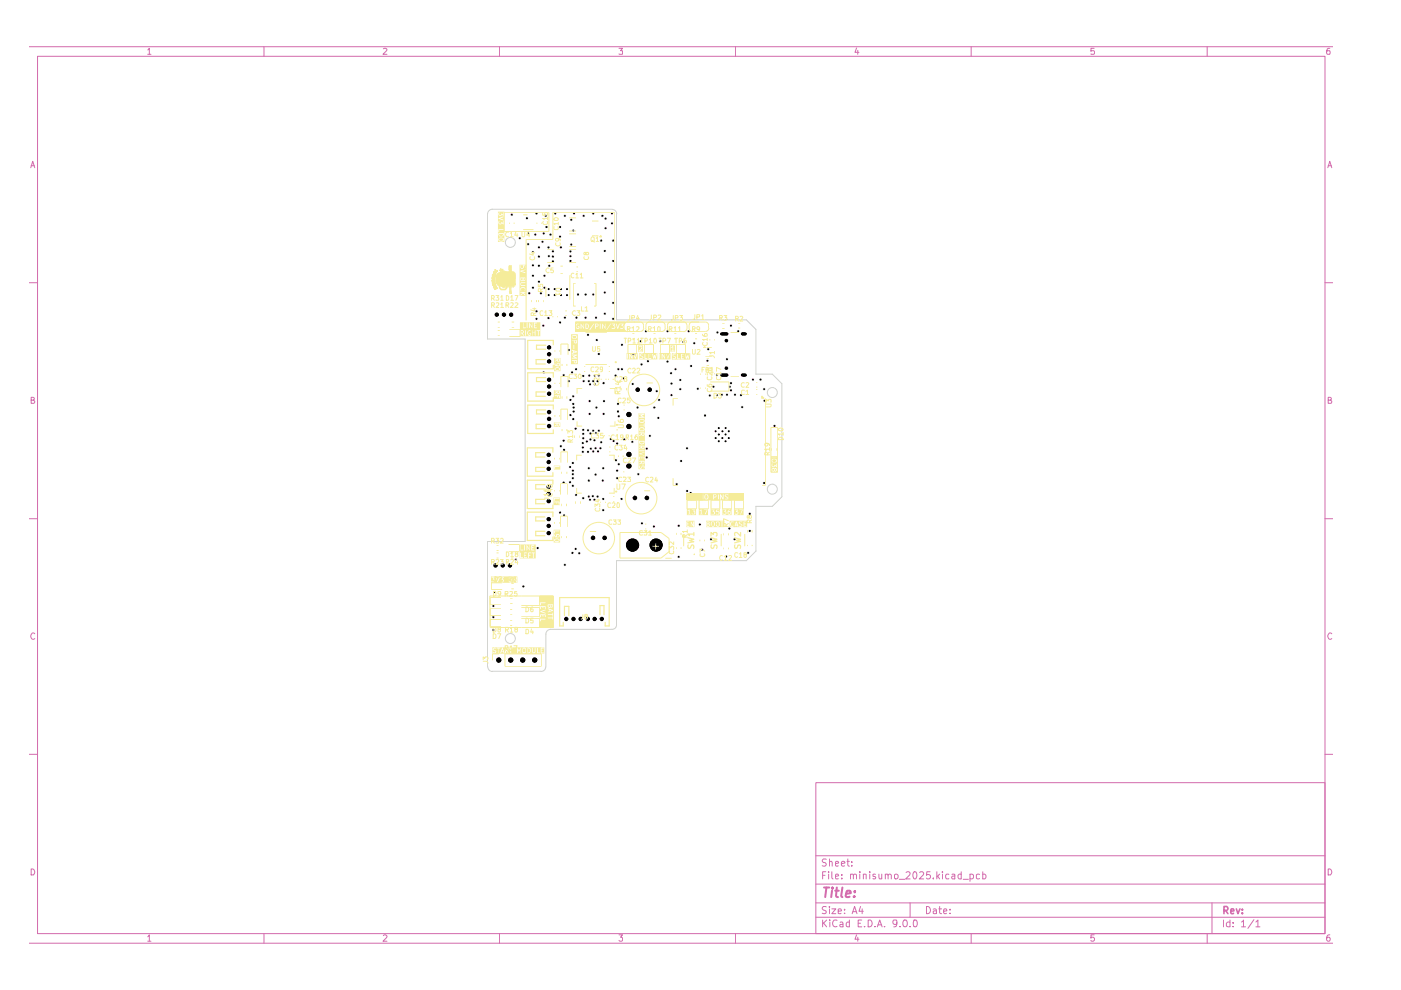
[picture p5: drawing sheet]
<svg xmlns="http://www.w3.org/2000/svg" width="297mm" height="210mm" viewBox="0 0 297 210" stroke-linecap="round" stroke-linejoin="round" font-family="sans-serif">
<g fill="none" stroke="#d36bac" stroke-width=".21">
<path d="M6.3 9.9h276.3M8 11.9h272.9v186.1h-272.9zM31.3 10.6l.4-.4v1.3M31.3 11.5h.7M56 9.9v2M81.3 10.3l.5-.1 .2 .4-.8 .9h.8M105.9 9.9v2M131.2 10.2h.8l-.4 .6h.4v.6h-.8M156 9.9v2M181.6 10.2l-.3 .9h.8M181.9 10.7v.8M205.9 9.9v2"/>
<path d="M232 10.2h-.7v.6h.6l.2 .2-.2 .5-.6-.1M255.9 9.9v2M281.9 10.2l-.5 .1-.1 .5v.6l.6 .1v-.7h-.5l-.1 .2M6.5 35.6l.4-1.4 .5 1.4M6.6 35.1h.7M281.5 35.6l.4-1.4 .5 1.4M281.6 35.1h.7M6.3 59.9h1.7M280.9 59.9h1.7M6.6 84.8h.6v-.5l-.6-.1v1.3h.6l.2-.4-.4-.3M281.6 84.8h.6v-.5l-.6-.1v1.3h.6l.2-.4-.4-.3M6.3 110h1.7"/>
<path d="M280.9 110h1.7M7.4 134.4a.57 .57 0 0 0-.8 0 .57 .57 0 0 0 0 .8l.3 .4 .5-.2M282.4 134.4a.57 .57 0 0 0-.8 0 .57 .57 0 0 0 0 .8l.3 .4 .5-.2M6.3 159.9h1.7M280.9 159.9h1.7M173 165.9h107.9v32.1h-107.9zM6.3 200h276.3M6.6 184.2a.71 .71 0 0 1 .7 .5 .71 .71 0 0 1-.2 .8h-.5zM31.3 198.6l.4-.4v1.4M31.3 199.6h.7M56 198v2M81.3 198.4l.1-.2h.4l.2 .4-.8 1h.8"/>
<path d="M105.9 198v2M131.2 198.2h.8l-.4 .5 .4 .2v.5l-.3 .2h-.3l-.2-.2M156 198v2M173 194.5h107.9M173 191.4h107.9M173 187.5h107.9M173 181.4h107.9M174.4 195.1v1.4M174.4 185.6h.5M174.6 195.7l.7 .8M175.1 184.8h-.7v1.6M175.2 192.3l-.6-.1-.3 .3 .3 .5 .5 .1v.5h-.8"/>
<path d="M175.2 182.2l-.6-.1-.3 .4 .3 .4h.3l.2 .1 .1 .4-.3 .2h-.6M175.3 195.1l-.9 .8M175.7 184.8v.2M175.7 185.3v1.1M175.9 192.2v.2M175.9 182.8l.1-.2 .4 .1v.9M175.9 182.1v1.5M175.9 192.7v1M175.9 195.1v.1M175.9 195.5v1M176.4 192.7h.8l-.8 1h.8M176.4 184.8v1.3l.2 .3"/>
<path d="M177.1 185.8l.7-.1-.2-.4-.4 .1-.1 .7 .2 .3 .4-.1M177.1 183.1l.7-.1-.2-.4-.4 .1-.1 .7 .2 .2h.4M177.5 195.2l-.6-.1a.74 .74 0 0 0-.4 .9 .74 .74 0 0 0 1 .4M177.7 193.2l.7-.1-.2-.4-.5 .1v.8h.6M178.1 195.6h.5l.1 .9M178.4 183.1l.8-.1-.1-.3-.5-.1-.2 .3 .1 .7h.6M178.5 186.2v.2M178.5 185.4v.2M178.7 195.9l-.6 .1v.2l.1 .3 .5-.1M179.1 193.6v.1M179.1 192.8v.2M179.6 182.6h.5"/>
<path d="M179.7 182.1v1.3l.4 .2M180.1 195.6l-.4-.1-.3 .3 .1 .6h.6M180.1 195.1v1.4M180.3 185.5l.2-.2 .4 .1v1M180.3 185.3v1.1M180.6 183.5v.1M180.6 182.7v.2M180.7 193.7l.5-1.5 .5 1.5M180.8 193.3h.7M180.9 185.6a.35 .35 0 0 1 .4-.3 .35 .35 0 0 1 .3 .3v.8M181.6 198.2l-.3 .9h.8M181.9 198.7v.9"/>
<path d="M181.9 195.7h.6M182.3 184.8v.2M182.3 185.3v1.1M182.5 192.2l-.4 1h.9M182.7 195.1h-.8v1.4h.8M182.8 192.7v1M183 185.5l.2-.2 .4 .1v1M183 185.3v1.1M183.3 196.4v.1M184.1 195.1h.5a.78 .78 0 0 1 .3 .9 .78 .78 0 0 1-.8 .5zM184.4 184.8v.2M184.4 185.3v1.1"/>
<path d="M185.5 196.4v.1M185.6 185.4h-.5v.4l.6 .2-.2 .4-.4-.1M186 196.5l.5-1.4 .5 1.4M186.2 196.1h.7M186.4 185.3v1l.4 .1 .1-.2M186.9 185.3v1.1M187.5 196.4v.1M187.7 185.5l.2-.2 .3 .1 .1 1M187.7 185.3v1.1M188.3 185.6a.35 .35 0 0 1 .3-.3 .35 .35 0 0 1 .4 .3v.8M189.7 185.5v-.1a.45 .45 0 0 1 .7 .2l-.1 .6-.4 .2-.2-.2zM190.2 195.7l-.3 .3-.4-.1-.2-.2 .2-.6h.6a1.12 1.12 0 0 1-.4 1.4h-.2"/>
<path d="M190.7 186.4h1.2M190.8 196.4v.1M191.6 195.2l.5-.1a.84 .84 0 0 1-.2 1.4l-.3-.1-.2-.4zM192.1 185l.6-.2 .3 .5-1 1.1h1M193 196.4v.1M193 191.4v3.1M193.7 195.2l.5-.1a.84 .84 0 0 1-.2 1.4l-.3-.1-.1-.4zM193.7 184.9l.2-.1a.78 .78 0 0 1 .6 .6 .78 .78 0 0 1-.3 .8l-.1 .2a.89 .89 0 0 1-.4-1.5zM195 185l.2-.2h.4l.2 .5-.9 1.1h.9M196.4 192.2a.77 .77 0 0 1 .9 .8 .77 .77 0 0 1-.9 .7zM197.2 184.8h-.7l-.1 .8 .2-.2 .5 .1 .2 .2-.1 .5-.3 .2h-.3l-.2-.2M197.9 192.8h.6v.9"/>
<path d="M197.9 186.2v.2M198.5 193.1l-.6 .1v.4h.6M198.6 184.8v1.6M198.8 185.8l.4 .6M199.1 192.7h.5M199.2 192.2v1.3l.4 .2M199.2 185.3l-.6 .6M199.8 184.8v.2M199.8 185.3v1.1M200.1 193.2l.6-.1-.1-.4-.4 .1-.1 .7 .1 .2 .5-.1M201.2 185.4l-.5-.1-.2 .3 .1 .7h.6M201.4 193.6v.1"/>
<path d="M201.4 192.8v.2M201.8 185.4h.6v1M202.4 185.7l-.5 .1-.1 .2 .1 .4 .5-.1M203.8 185.4l-.4-.1-.3 .3 .1 .6 .2 .2 .4-.1M203.8 184.8v1.6M204.2 186.4h1.1M205.7 185.4a.52 .52 0 0 1 .7 .2l-.2 .7h-.5M205.7 185.3v1.6M205.9 198v2M207.7 185.4l-.4-.1-.3 .2v.7l.3 .2 .4-.1M208.4 185.4l.4-.1 .2 .3v.6l-.2 .2-.4-.1M208.4 184.8v1.6"/>
<path d="M232 198.2h-.7v.7l.2-.2h.3l.3 .3v.3l-.3 .3h-.3l-.2-.2M255.9 198v2M257 191.4v6.6M259.4 195.1v1.4M260.8 195.6l-.5-.1-.3 .3 .1 .6h.7M260.8 195.1v1.4M261.5 196.4v.1M261.5 195.6v.1M263.2 195.5l.5-.4v1.4M263.2 196.5h.9M265.9 195l-1.3 1.8M266.3 195.5l.4-.4v1.4"/>
<path d="M266.3 196.5h.8M281.6 184.2a.71 .71 0 0 1 .7 .5 .71 .71 0 0 1-.2 .8h-.5zM281.9 198.2l-.5 .2a.92 .92 0 0 0 .1 1.2l.4-.1 .1-.5-.2-.3h-.3l-.2 .3"/>
</g>
<path d="M259.5 193h.6a.47 .47 0 0 0 .3-.4 .47 .47 0 0 0-.3-.4h-.6v1.5M259.8 193l.5 .7M260.9 193.2l.7-.1-.1-.4-.5 .1-.1 .7 .2 .2 .4-.1M262.1 192.7l.4 1 .4-1M263.4 193.5v.2M263.4 192.8v.2" fill="none" stroke="#d36bac" stroke-width=".34"/>
<path d="M174.7 188.2h1.1M175.2 188.2l-.2 2M176.4 188.8l-.2 1.4M176.5 188.2v.2M177.1 188.8h.7M177.4 188.2l-.2 1.7 .5 .3M178.6 188.2l-.2 1.7 .2 .3M179.4 189.5l1-.1-.1-.5h-.8l-.2 1 .2 .3 .6-.1M181.1 190l.1 .1h-.2l.1-.1v.2M181.2 188.9v.3" fill="none" stroke="#d36bac" stroke-width=".42"/>
<g fill="none" stroke="#d0d2cd" stroke-width=".21">
<path d="M104.4 44.4a1.02 1.02 0 0 0-1 1v26.5h7.9v42.9h-7.9v26.6M104.4 44.4h25.4M129.8 44.4l.7 .3 .3 .7M130.7 45.4v22.4h27.5l2.1 2v9.5h3.4l2.1 2.1v23.9l-2.1 2.1h-3.4v9.4l-2.1 2.1h-27.5v13.6l-.2 .7-.7 .2h-13a1.02 1.02 0 0 0-1.1 1.1v6.9M103.4 141.4a.97 .97 0 0 0 1 1M104.4 142.3h10.3M115.7 141.4l-.3 .7-.7 .3"/>
<circle cx="108.2" cy="51.4" r="1.06"/>
<circle cx="163.7" cy="83.2" r="1.06"/>
<circle cx="163.7" cy="103.7" r="1.06"/>
<circle cx="108.2" cy="135.4" r="1.06"/>
</g>
<g fill="#000">
<path d="M116.3 61.2l.2 .1-.1 .1-.2-.1zM116.3 62.5l.2 .1-.1 .1-.2-.1zM116.2 61.1l.3 .2-.1 .2-.3-.2zM116.2 62.4l.3 .2-.1 .2-.3-.2zM117.5 61.2l.2 .1v.1l-.2-.1zM117.5 62.5l.2 .1v.1l-.2-.1zM117.5 61.1l.3 .2-.1 .2-.3-.2zM117.5 62.4l.3 .2-.1 .2-.3-.2zM118.9 61.2l.2 .1-.1 .1-.2-.1zM118.9 62.5l.2 .1-.1 .1-.2-.1zM118.9 61.1l.3 .2-.1 .2-.4-.2zM118.9 62.4l.3 .2-.1 .2-.4-.2z"/>
<path d="M120.2 62.5l.2 .1-.1 .1-.2-.1zM120.2 61.2l.2 .1-.1 .1-.2-.1zM120.1 62.4l.3 .2-.1 .2-.3-.2zM120.1 61.1l.3 .2-.1 .2-.3-.2zM151.7 92.8l.1 .1v.1l-.2-.1zM151.7 91.3l.1 .1v.2l-.2-.2zM151.6 92.7l.3 .2-.1 .2-.3-.2zM151.6 91.3l.3 .1-.1 .2-.3-.2zM152.3 90.6l.2 .2v.1l-.2-.1zM152.3 92l.2 .1v.1l-.2-.1zM152.3 93.4l.2 .2v.1l-.2-.1zM152.3 90.6l.3 .2-.1 .2-.3-.2z"/>
<path d="M152.3 91.9l.3 .2-.1 .2-.3-.2zM152.3 93.4l.3 .2-.1 .1-.3-.1zM153.1 92.8l.2 .1-.1 .1-.2-.1zM153.1 91.3l.2 .1-.1 .2-.2-.2zM153.1 92.7l.3 .2-.1 .2-.3-.2zM153.1 91.3l.3 .1-.1 .2-.3-.2zM153.8 92l.2 .1-.1 .1-.2-.1zM153.8 93.4l.2 .2-.1 .1-.2-.1zM153.8 90.6l.2 .2-.1 .1-.2-.1zM153.7 91.9l.4 .2-.2 .2-.3-.2zM153.7 93.4l.4 .2-.2 .1-.3-.1zM153.7 90.6l.4 .2-.2 .2-.3-.2z"/>
<path d="M154.5 91.3l.1 .1v.2l-.2-.2zM154.5 92.8l.1 .1v.1l-.2-.1zM154.4 91.3l.3 .1-.1 .2-.3-.2zM154.4 92.7l.3 .2-.1 .2-.3-.2z"/>
<circle cx="105.3" cy="66.7" r=".38"/>
<circle cx="105.3" cy="66.7" r=".47"/>
<circle cx="106.8" cy="66.7" r=".38"/>
<circle cx="106.8" cy="66.7" r=".47"/>
<circle cx="108.4" cy="66.7" r=".38"/>
<circle cx="108.4" cy="66.7" r=".47"/>
<circle cx="116.4" cy="75.1" r=".38"/>
<circle cx="116.4" cy="76.6" r=".38"/>
<circle cx="116.4" cy="73.7" r=".38"/>
<circle cx="116.4" cy="75.1" r=".47"/>
<circle cx="116.4" cy="73.7" r=".47"/>
<circle cx="116.4" cy="76.6" r=".47"/>
<circle cx="154" cy="72.2" r=".38"/>
<circle cx="154" cy="78.1" r=".38"/>
<circle cx="116.3" cy="99.4" r=".38"/>
<circle cx="116.3" cy="98" r=".38"/>
<circle cx="116.3" cy="96.4" r=".38"/>
<circle cx="116.3" cy="98" r=".47"/>
<circle cx="116.3" cy="99.4" r=".47"/>
<circle cx="116.3" cy="96.4" r=".47"/>
<circle cx="116.4" cy="88.8" r=".38"/>
<circle cx="116.4" cy="87.4" r=".38"/>
<circle cx="116.4" cy="80.5" r=".38"/>
<circle cx="116.4" cy="82" r=".38"/>
<circle cx="116.4" cy="90.3" r=".38"/>
<circle cx="116.4" cy="83.5" r=".38"/>
<circle cx="116.4" cy="87.4" r=".47"/>
<circle cx="116.4" cy="82" r=".47"/>
<circle cx="116.4" cy="88.8" r=".47"/>
<circle cx="116.4" cy="80.5" r=".47"/>
<circle cx="116.4" cy="90.3" r=".47"/>
<circle cx="116.4" cy="83.5" r=".47"/>
<circle cx="133.3" cy="98.8" r=".55"/>
<circle cx="133.3" cy="90.4" r=".55"/>
<circle cx="133.3" cy="96.4" r=".55"/>
<circle cx="133.3" cy="87.9" r=".55"/>
<circle cx="135.2" cy="82.6" r=".47"/>
<circle cx="137.8" cy="82.6" r=".47"/>
<circle cx="105.1" cy="119.9" r=".38"/>
<circle cx="105.1" cy="119.9" r=".47"/>
<circle cx="106.6" cy="119.9" r=".38"/>
<circle cx="106.6" cy="119.9" r=".47"/>
<circle cx="108.1" cy="119.9" r=".38"/>
<circle cx="108.1" cy="119.9" r=".47"/>
<circle cx="116.3" cy="104.7" r=".38"/>
<circle cx="116.3" cy="113" r=".38"/>
<circle cx="116.3" cy="106.3" r=".38"/>
<circle cx="116.3" cy="103.2" r=".38"/>
<circle cx="116.3" cy="110.1" r=".38"/>
<circle cx="116.3" cy="111.5" r=".38"/>
<circle cx="116.3" cy="113" r=".47"/>
<circle cx="116.3" cy="110.1" r=".47"/>
<circle cx="116.3" cy="103.2" r=".47"/>
<circle cx="116.3" cy="104.7" r=".47"/>
<circle cx="116.3" cy="111.5" r=".47"/>
<circle cx="116.3" cy="106.3" r=".47"/>
<circle cx="125.7" cy="114" r=".47"/>
<circle cx="128.2" cy="114" r=".47"/>
<circle cx="134.1" cy="115.6" r="1.4"/>
<circle cx="134.6" cy="105.6" r=".47"/>
<circle cx="137.2" cy="105.6" r=".47"/>
<circle cx="139.1" cy="115.6" r="1.4"/>
<circle cx="105.7" cy="140" r=".55"/>
<circle cx="108.3" cy="140" r=".55"/>
<circle cx="110.8" cy="140" r=".55"/>
<circle cx="113.4" cy="140" r=".55"/>
<circle cx="120.1" cy="131.2" r=".38"/>
<circle cx="120.1" cy="131.2" r=".47"/>
<circle cx="121.6" cy="131.2" r=".38"/>
<circle cx="121.6" cy="131.2" r=".47"/>
<circle cx="123.1" cy="131.2" r=".38"/>
<circle cx="123.1" cy="131.2" r=".47"/>
<circle cx="124.6" cy="131.2" r=".38"/>
<circle cx="124.6" cy="131.2" r=".47"/>
<circle cx="126.1" cy="131.2" r=".38"/>
<circle cx="126.1" cy="131.2" r=".47"/>
<circle cx="127.6" cy="131.2" r=".38"/>
<circle cx="127.6" cy="131.2" r=".47"/>
</g>
<path d="M153 70.8h1.1M153 79.5h1.1M157.4 70.8h.6M157.4 79.5h.6" fill="none" stroke="#000" stroke-width=".68"/>
<path d="M153 70.8h1.1M153 79.5h1.1M157.4 70.8h.6M157.4 79.5h.6" fill="none" stroke="#000" stroke-width=".59"/>
<path d="M161.1 80.3l.4 .2-.2 .2-.3-.2z" fill="#ececec"/>
<path d="M161.1 80.3l.4 .2-.2 .2-.3-.2z" fill="none" stroke="#ececec" stroke-width=".21"/>
<path d="M159.5 80.3l.4 .2-.2 .2-.3-.2z" fill="#ececec"/>
<path d="M159.5 80.3l.4 .2-.2 .2-.3-.2z" fill="none" stroke="#ececec" stroke-width=".21"/>
<path d="M161.9 82.3l.3 .2-.1 .2-.3-.2z" fill="#ececec"/>
<path d="M161.9 82.3l.3 .2-.1 .2-.3-.2z" fill="none" stroke="#ececec" stroke-width=".21"/>
<path d="M162 84.8l.3 .2-.1 .2-.3-.2z" fill="#ececec"/>
<path d="M162 84.8l.3 .2-.1 .2-.3-.2z" fill="none" stroke="#ececec" stroke-width=".21"/>
<path d="M164.1 90.1l.3 .2-.1 .2-.3-.2z" fill="#ececec"/>
<path d="M164.1 90.1l.3 .2-.1 .2-.3-.2z" fill="none" stroke="#ececec" stroke-width=".21"/>
<path d="M158.5 117l.3 .2-.1 .2-.3-.2z" fill="#ececec"/>
<path d="M158.5 117l.3 .2-.1 .2-.3-.2z" fill="none" stroke="#ececec" stroke-width=".21"/>
<path d="M161.9 102.2l.3 .2-.1 .2-.3-.2z" fill="#ececec"/>
<path d="M161.9 102.2l.3 .2-.1 .2-.3-.2z" fill="none" stroke="#ececec" stroke-width=".21"/>
<path d="M155.6 114.2l.4 .1-.2 .2-.3-.2z" fill="#ececec"/>
<path d="M155.6 114.2l.4 .1-.2 .2-.3-.2z" fill="none" stroke="#ececec" stroke-width=".21"/>
<path d="M158.9 112.4l.3 .2-.1 .2-.4-.2z" fill="#ececec"/>
<path d="M158.9 112.4l.3 .2-.1 .2-.4-.2z" fill="none" stroke="#ececec" stroke-width=".21"/>
<path d="M153.9 117.8l.3 .2-.1 .2-.3-.2z" fill="#ececec"/>
<path d="M153.9 117.8l.3 .2-.1 .2-.3-.2z" fill="none" stroke="#ececec" stroke-width=".21"/>
<path d="M154.5 111.9l.4 .2-.2 .1-.3-.1z" fill="#ececec"/>
<path d="M154.5 111.9l.4 .2-.2 .1-.3-.1z" fill="none" stroke="#ececec" stroke-width=".21"/>
<path d="M158.9 108.7l.3 .2-.1 .2-.4-.2z" fill="#ececec"/>
<path d="M158.9 108.7l.3 .2-.1 .2-.4-.2z" fill="none" stroke="#ececec" stroke-width=".21"/>
<path d="M137 96.8l.3 .2-.1 .2-.3-.2z" fill="#ececec"/>
<path d="M137 96.8l.3 .2-.1 .2-.3-.2z" fill="none" stroke="#ececec" stroke-width=".21"/>
<path d="M145.6 103.9l.3 .2-.1 .2-.3-.2z" fill="#ececec"/>
<path d="M145.6 103.9l.3 .2-.1 .2-.3-.2z" fill="none" stroke="#ececec" stroke-width=".21"/>
<path d="M145.6 94.9l.3 .1-.1 .2-.3-.2z" fill="#ececec"/>
<path d="M145.6 94.9l.3 .1-.1 .2-.3-.2z" fill="none" stroke="#ececec" stroke-width=".21"/>
<path d="M146.3 104.3l.3 .2-.1 .2-.3-.2z" fill="#ececec"/>
<path d="M146.3 104.3l.3 .2-.1 .2-.3-.2z" fill="none" stroke="#ececec" stroke-width=".21"/>
<path d="M144.3 97.6l.3 .1-.1 .2-.3-.2z" fill="#ececec"/>
<path d="M144.3 97.6l.3 .1-.1 .2-.3-.2z" fill="none" stroke="#ececec" stroke-width=".21"/>
<path d="M135.2 100.4l.4 .1-.2 .2-.3-.2z" fill="#ececec"/>
<path d="M135.2 100.4l.4 .1-.2 .2-.3-.2z" fill="none" stroke="#ececec" stroke-width=".21"/>
<path d="M143.4 102.5l.3 .2-.1 .1-.3-.1z" fill="#ececec"/>
<path d="M143.4 102.5l.3 .2-.1 .1-.3-.1z" fill="none" stroke="#ececec" stroke-width=".21"/>
<path d="M148.8 116.4l.3 .1-.1 .2-.3-.2z" fill="#ececec"/>
<path d="M148.8 116.4l.3 .1-.1 .2-.3-.2z" fill="none" stroke="#ececec" stroke-width=".21"/>
<path d="M148.3 111l.3 .2-.1 .2-.3-.2z" fill="#ececec"/>
<path d="M148.3 111l.3 .2-.1 .2-.3-.2z" fill="none" stroke="#ececec" stroke-width=".21"/>
<path d="M150.6 114.2l.4 .1-.1 .2-.4-.2z" fill="#ececec"/>
<path d="M150.6 114.2l.4 .1-.1 .2-.4-.2z" fill="none" stroke="#ececec" stroke-width=".21"/>
<path d="M138.5 111.4l.4 .2-.2 .2-.3-.2z" fill="#ececec"/>
<path d="M138.5 111.4l.4 .2-.2 .2-.3-.2z" fill="none" stroke="#ececec" stroke-width=".21"/>
<path d="M143.8 117.9l.3 .2-.1 .2-.3-.2z" fill="#ececec"/>
<path d="M143.8 117.9l.3 .2-.1 .2-.3-.2z" fill="none" stroke="#ececec" stroke-width=".21"/>
<path d="M143.8 111.3l.3 .2-.1 .2-.3-.2z" fill="#ececec"/>
<path d="M143.8 111.3l.3 .2-.1 .2-.3-.2z" fill="none" stroke="#ececec" stroke-width=".21"/>
<path d="M136 110.8l.3 .2-.1 .1-.3-.1z" fill="#ececec"/>
<path d="M136 110.8l.3 .2-.1 .1-.3-.1z" fill="none" stroke="#ececec" stroke-width=".21"/>
<path d="M138.6 86.2l.3 .2-.1 .2-.3-.2z" fill="#ececec"/>
<path d="M138.6 86.2l.3 .2-.1 .2-.3-.2z" fill="none" stroke="#ececec" stroke-width=".21"/>
<path d="M139.5 88.4l.3 .2-.1 .2-.3-.2z" fill="#ececec"/>
<path d="M139.5 88.4l.3 .2-.1 .2-.3-.2z" fill="none" stroke="#ececec" stroke-width=".21"/>
<path d="M137.7 92.2l.3 .2-.1 .2-.3-.2z" fill="#ececec"/>
<path d="M137.7 92.2l.3 .2-.1 .2-.3-.2z" fill="none" stroke="#ececec" stroke-width=".21"/>
<path d="M137 94.9l.3 .2-.1 .2-.3-.2z" fill="#ececec"/>
<path d="M137 94.9l.3 .2-.1 .2-.3-.2z" fill="none" stroke="#ececec" stroke-width=".21"/>
<path d="M139.1 82.7l.3 .2-.1 .2-.3-.2z" fill="#ececec"/>
<path d="M139.1 82.7l.3 .2-.1 .2-.3-.2z" fill="none" stroke="#ececec" stroke-width=".21"/>
<path d="M150.4 83.7l.3 .2-.1 .2-.3-.2z" fill="#ececec"/>
<path d="M150.4 83.7l.3 .2-.1 .2-.3-.2z" fill="none" stroke="#ececec" stroke-width=".21"/>
<path d="M139.6 84.6l.4 .2-.2 .2-.3-.2z" fill="#ececec"/>
<path d="M139.6 84.6l.4 .2-.2 .2-.3-.2z" fill="none" stroke="#ececec" stroke-width=".21"/>
<path d="M142.3 83.6l.3 .2-.1 .2-.3-.2z" fill="#ececec"/>
<path d="M142.3 83.6l.3 .2-.1 .2-.3-.2z" fill="none" stroke="#ececec" stroke-width=".21"/>
<path d="M149.4 87.9l.3 .2-.1 .2-.3-.2z" fill="#ececec"/>
<path d="M149.4 87.9l.3 .2-.1 .2-.3-.2z" fill="none" stroke="#ececec" stroke-width=".21"/>
<path d="M151.9 83.6l.3 .2-.1 .2-.3-.2z" fill="#ececec"/>
<path d="M151.9 83.6l.3 .2-.1 .2-.3-.2z" fill="none" stroke="#ececec" stroke-width=".21"/>
<path d="M157 83.6l.3 .2-.1 .2-.3-.2z" fill="#ececec"/>
<path d="M157 83.6l.3 .2-.1 .2-.3-.2z" fill="none" stroke="#ececec" stroke-width=".21"/>
<path d="M154.9 82.6l.3 .2-.1 .1-.3-.1z" fill="#ececec"/>
<path d="M154.9 82.6l.3 .2-.1 .1-.3-.1z" fill="none" stroke="#ececec" stroke-width=".21"/>
<path d="M155.7 83.5l.3 .2-.1 .2-.3-.2z" fill="#ececec"/>
<path d="M155.7 83.5l.3 .2-.1 .2-.3-.2z" fill="none" stroke="#ececec" stroke-width=".21"/>
<path d="M154 83.5l.3 .2-.1 .2-.3-.2z" fill="#ececec"/>
<path d="M154 83.5l.3 .2-.1 .2-.3-.2z" fill="none" stroke="#ececec" stroke-width=".21"/>
<path d="M152.9 83.5l.3 .2-.1 .2-.3-.2z" fill="#ececec"/>
<path d="M152.9 83.5l.3 .2-.1 .2-.3-.2z" fill="none" stroke="#ececec" stroke-width=".21"/>
<path d="M157.3 86.1l.3 .2-.1 .2-.4-.2z" fill="#ececec"/>
<path d="M157.3 86.1l.3 .2-.1 .2-.4-.2z" fill="none" stroke="#ececec" stroke-width=".21"/>
<path d="M126.2 94.9l.3 .1-.1 .2-.3-.2z" fill="#ececec"/>
<path d="M126.2 94.9l.3 .1-.1 .2-.3-.2z" fill="none" stroke="#ececec" stroke-width=".21"/>
<path d="M127.2 94.9l.3 .1-.1 .2-.3-.2z" fill="#ececec"/>
<path d="M127.2 94.9l.3 .1-.1 .2-.3-.2z" fill="none" stroke="#ececec" stroke-width=".21"/>
<path d="M127.4 93.6l.3 .2-.1 .2-.3-.2z" fill="#ececec"/>
<path d="M127.4 93.6l.3 .2-.1 .2-.3-.2z" fill="none" stroke="#ececec" stroke-width=".21"/>
<path d="M125.2 94.9l.3 .2-.1 .2-.3-.2z" fill="#ececec"/>
<path d="M125.2 94.9l.3 .2-.1 .2-.3-.2z" fill="none" stroke="#ececec" stroke-width=".21"/>
<path d="M125.9 93.2l.3 .1-.1 .2-.3-.2z" fill="#ececec"/>
<path d="M125.9 93.2l.3 .1-.1 .2-.3-.2z" fill="none" stroke="#ececec" stroke-width=".21"/>
<path d="M129.4 92.9l.3 .2-.1 .2-.3-.2z" fill="#ececec"/>
<path d="M129.4 92.9l.3 .2-.1 .2-.3-.2z" fill="none" stroke="#ececec" stroke-width=".21"/>
<path d="M134 93.5l.3 .2-.1 .2-.3-.2z" fill="#ececec"/>
<path d="M134 93.5l.3 .2-.1 .2-.3-.2z" fill="none" stroke="#ececec" stroke-width=".21"/>
<path d="M130.8 93.8l.3 .2-.1 .2-.4-.2z" fill="#ececec"/>
<path d="M130.8 93.8l.3 .2-.1 .2-.4-.2z" fill="none" stroke="#ececec" stroke-width=".21"/>
<path d="M130 93.3l.3 .2-.1 .2-.3-.2z" fill="#ececec"/>
<path d="M130 93.3l.3 .2-.1 .2-.3-.2z" fill="none" stroke="#ececec" stroke-width=".21"/>
<path d="M132.3 93l.3 .2-.1 .2-.3-.2z" fill="#ececec"/>
<path d="M132.3 93l.3 .2-.1 .2-.3-.2z" fill="none" stroke="#ececec" stroke-width=".21"/>
<path d="M123.5 93.7l.3 .2-.1 .2-.3-.2z" fill="#ececec"/>
<path d="M123.5 93.7l.3 .2-.1 .2-.3-.2z" fill="none" stroke="#ececec" stroke-width=".21"/>
<path d="M124.3 93.4l.3 .2-.1 .2-.3-.2z" fill="#ececec"/>
<path d="M124.3 93.4l.3 .2-.1 .2-.3-.2z" fill="none" stroke="#ececec" stroke-width=".21"/>
<path d="M123.6 92.7l.3 .2-.1 .2-.4-.2z" fill="#ececec"/>
<path d="M123.6 92.7l.3 .2-.1 .2-.4-.2z" fill="none" stroke="#ececec" stroke-width=".21"/>
<path d="M125.1 93l.3 .2-.1 .2-.3-.2z" fill="#ececec"/>
<path d="M125.1 93l.3 .2-.1 .2-.3-.2z" fill="none" stroke="#ececec" stroke-width=".21"/>
<path d="M126.9 91.1l.3 .2-.1 .2-.4-.2z" fill="#ececec"/>
<path d="M126.9 91.1l.3 .2-.1 .2-.4-.2z" fill="none" stroke="#ececec" stroke-width=".21"/>
<path d="M125.1 91.7l.3 .2-.1 .2-.3-.2z" fill="#ececec"/>
<path d="M125.1 91.7l.3 .2-.1 .2-.3-.2z" fill="none" stroke="#ececec" stroke-width=".21"/>
<path d="M124.6 91l.3 .2-.1 .2-.3-.2z" fill="#ececec"/>
<path d="M124.6 91l.3 .2-.1 .2-.3-.2z" fill="none" stroke="#ececec" stroke-width=".21"/>
<path d="M125.7 91.1l.3 .2-.1 .2-.3-.2z" fill="#ececec"/>
<path d="M125.7 91.1l.3 .2-.1 .2-.3-.2z" fill="none" stroke="#ececec" stroke-width=".21"/>
<path d="M126.3 91.6l.3 .2-.1 .2-.3-.2z" fill="#ececec"/>
<path d="M126.3 91.6l.3 .2-.1 .2-.3-.2z" fill="none" stroke="#ececec" stroke-width=".21"/>
<path d="M123.6 91l.3 .1-.1 .2-.4-.2z" fill="#ececec"/>
<path d="M123.6 91l.3 .1-.1 .2-.4-.2z" fill="none" stroke="#ececec" stroke-width=".21"/>
<path d="M121.4 88.7l.4 .2-.2 .1-.3-.1z" fill="#ececec"/>
<path d="M121.4 88.7l.4 .2-.2 .1-.3-.1z" fill="none" stroke="#ececec" stroke-width=".21"/>
<path d="M123.6 91.8l.3 .2-.1 .2-.4-.2z" fill="#ececec"/>
<path d="M123.6 91.8l.3 .2-.1 .2-.4-.2z" fill="none" stroke="#ececec" stroke-width=".21"/>
<path d="M121.9 90.7l.4 .2-.2 .2-.3-.2z" fill="#ececec"/>
<path d="M121.9 90.7l.4 .2-.2 .2-.3-.2z" fill="none" stroke="#ececec" stroke-width=".21"/>
<path d="M121.5 87.1l.3 .1-.1 .2-.3-.2z" fill="#ececec"/>
<path d="M121.5 87.1l.3 .1-.1 .2-.3-.2z" fill="none" stroke="#ececec" stroke-width=".21"/>
<path d="M121.4 83.8l.4 .2-.2 .2-.3-.2z" fill="#ececec"/>
<path d="M121.4 83.8l.4 .2-.2 .2-.3-.2z" fill="none" stroke="#ececec" stroke-width=".21"/>
<path d="M120.8 87.8l.4 .2-.2 .2-.3-.2z" fill="#ececec"/>
<path d="M120.8 87.8l.4 .2-.2 .2-.3-.2z" fill="none" stroke="#ececec" stroke-width=".21"/>
<path d="M120.8 84.6l.4 .2-.2 .2-.3-.2z" fill="#ececec"/>
<path d="M120.8 84.6l.4 .2-.2 .2-.3-.2z" fill="none" stroke="#ececec" stroke-width=".21"/>
<path d="M121.4 85.5l.4 .1-.2 .2-.3-.2z" fill="#ececec"/>
<path d="M121.4 85.5l.4 .1-.2 .2-.3-.2z" fill="none" stroke="#ececec" stroke-width=".21"/>
<path d="M121.5 86.2l.3 .2-.1 .2-.3-.2z" fill="#ececec"/>
<path d="M121.5 86.2l.3 .2-.1 .2-.3-.2z" fill="none" stroke="#ececec" stroke-width=".21"/>
<path d="M124.9 84.9l.3 .1-.1 .2-.3-.2z" fill="#ececec"/>
<path d="M124.9 84.9l.3 .1-.1 .2-.3-.2z" fill="none" stroke="#ececec" stroke-width=".21"/>
<path d="M124.9 87.6l.3 .2-.1 .1-.3-.1z" fill="#ececec"/>
<path d="M124.9 87.6l.3 .2-.1 .1-.3-.1z" fill="none" stroke="#ececec" stroke-width=".21"/>
<path d="M126.3 86.2l.4 .2-.1 .2-.4-.2z" fill="#ececec"/>
<path d="M126.3 86.2l.4 .2-.1 .2-.4-.2z" fill="none" stroke="#ececec" stroke-width=".21"/>
<path d="M128 84.9l.3 .1-.1 .2-.4-.2z" fill="#ececec"/>
<path d="M128 84.9l.3 .1-.1 .2-.4-.2z" fill="none" stroke="#ececec" stroke-width=".21"/>
<path d="M127.9 87.6l.3 .2-.1 .1-.3-.1z" fill="#ececec"/>
<path d="M127.9 87.6l.3 .2-.1 .1-.3-.1z" fill="none" stroke="#ececec" stroke-width=".21"/>
<path d="M130.9 87.1l.3 .1-.1 .2-.3-.2z" fill="#ececec"/>
<path d="M130.9 87.1l.3 .1-.1 .2-.3-.2z" fill="none" stroke="#ececec" stroke-width=".21"/>
<path d="M135.1 86.2l.3 .2-.1 .2-.3-.2z" fill="#ececec"/>
<path d="M135.1 86.2l.3 .2-.1 .2-.3-.2z" fill="none" stroke="#ececec" stroke-width=".21"/>
<path d="M130.9 85.5l.3 .1-.1 .2-.3-.2z" fill="#ececec"/>
<path d="M130.9 85.5l.3 .1-.1 .2-.3-.2z" fill="none" stroke="#ececec" stroke-width=".21"/>
<path d="M131.1 88.1l.3 .2-.1 .2-.3-.2z" fill="#ececec"/>
<path d="M131.1 88.1l.3 .2-.1 .2-.3-.2z" fill="none" stroke="#ececec" stroke-width=".21"/>
<path d="M121.4 102.8l.3 .2-.1 .2-.4-.2z" fill="#ececec"/>
<path d="M121.4 102.8l.3 .2-.1 .2-.4-.2z" fill="none" stroke="#ececec" stroke-width=".21"/>
<path d="M121.4 99.6l.3 .2-.1 .2-.4-.2z" fill="#ececec"/>
<path d="M121.4 99.6l.3 .2-.1 .2-.4-.2z" fill="none" stroke="#ececec" stroke-width=".21"/>
<path d="M119.4 102.1l.3 .2-.1 .2-.3-.2z" fill="#ececec"/>
<path d="M119.4 102.1l.3 .2-.1 .2-.3-.2z" fill="none" stroke="#ececec" stroke-width=".21"/>
<path d="M121.4 101.2l.3 .2-.1 .2-.4-.2z" fill="#ececec"/>
<path d="M121.4 101.2l.3 .2-.1 .2-.4-.2z" fill="none" stroke="#ececec" stroke-width=".21"/>
<path d="M120.8 102l.3 .2-.1 .2-.4-.2z" fill="#ececec"/>
<path d="M120.8 102l.3 .2-.1 .2-.4-.2z" fill="none" stroke="#ececec" stroke-width=".21"/>
<path d="M123.6 105.4l.3 .2-.1 .2-.4-.2z" fill="#ececec"/>
<path d="M123.6 105.4l.3 .2-.1 .2-.4-.2z" fill="none" stroke="#ececec" stroke-width=".21"/>
<path d="M122 104.8l.3 .1-.1 .2-.3-.2z" fill="#ececec"/>
<path d="M122 104.8l.3 .1-.1 .2-.3-.2z" fill="none" stroke="#ececec" stroke-width=".21"/>
<path d="M121.4 100.4l.3 .1-.1 .2-.4-.2z" fill="#ececec"/>
<path d="M121.4 100.4l.3 .1-.1 .2-.4-.2z" fill="none" stroke="#ececec" stroke-width=".21"/>
<path d="M120.8 98.8l.3 .2-.1 .2-.4-.2z" fill="#ececec"/>
<path d="M120.8 98.8l.3 .2-.1 .2-.4-.2z" fill="none" stroke="#ececec" stroke-width=".21"/>
<path d="M118.8 94.4l.3 .2-.1 .2-.3-.2z" fill="#ececec"/>
<path d="M118.8 94.4l.3 .2-.1 .2-.3-.2z" fill="none" stroke="#ececec" stroke-width=".21"/>
<path d="M119.5 95.2l.3 .2-.1 .2-.3-.2z" fill="#ececec"/>
<path d="M119.5 95.2l.3 .2-.1 .2-.3-.2z" fill="none" stroke="#ececec" stroke-width=".21"/>
<path d="M121.4 98l.3 .2-.1 .2-.4-.2z" fill="#ececec"/>
<path d="M121.4 98l.3 .2-.1 .2-.4-.2z" fill="none" stroke="#ececec" stroke-width=".21"/>
<path d="M119.4 93.2l.3 .2-.1 .2-.3-.2z" fill="#ececec"/>
<path d="M119.4 93.2l.3 .2-.1 .2-.3-.2z" fill="none" stroke="#ececec" stroke-width=".21"/>
<path d="M127.8 108l.3 .2-.1 .1-.3-.1z" fill="#ececec"/>
<path d="M127.8 108l.3 .2-.1 .1-.3-.1z" fill="none" stroke="#ececec" stroke-width=".21"/>
<path d="M119.5 109.1l.3 .2-.1 .2-.3-.2z" fill="#ececec"/>
<path d="M119.5 109.1l.3 .2-.1 .2-.3-.2z" fill="none" stroke="#ececec" stroke-width=".21"/>
<path d="M125.9 105.8l.3 .2-.1 .1-.3-.1z" fill="#ececec"/>
<path d="M125.9 105.8l.3 .2-.1 .1-.3-.1z" fill="none" stroke="#ececec" stroke-width=".21"/>
<path d="M118.6 108.5l.4 .2-.2 .2-.3-.2z" fill="#ececec"/>
<path d="M118.6 108.5l.4 .2-.2 .2-.3-.2z" fill="none" stroke="#ececec" stroke-width=".21"/>
<path d="M125 105.8l.3 .2-.1 .1-.3-.1z" fill="#ececec"/>
<path d="M125 105.8l.3 .2-.1 .1-.3-.1z" fill="none" stroke="#ececec" stroke-width=".21"/>
<path d="M124.7 99.1l.4 .2-.2 .2-.3-.2z" fill="#ececec"/>
<path d="M124.7 99.1l.4 .2-.2 .2-.3-.2z" fill="none" stroke="#ececec" stroke-width=".21"/>
<path d="M130.8 101.2l.3 .2-.1 .2-.4-.2z" fill="#ececec"/>
<path d="M130.8 101.2l.3 .2-.1 .2-.4-.2z" fill="none" stroke="#ececec" stroke-width=".21"/>
<path d="M127.8 99.1l.3 .2-.1 .2-.3-.2z" fill="#ececec"/>
<path d="M127.8 99.1l.3 .2-.1 .2-.3-.2z" fill="none" stroke="#ececec" stroke-width=".21"/>
<path d="M131.1 98.2l.3 .2-.1 .2-.3-.2z" fill="#ececec"/>
<path d="M131.1 98.2l.3 .2-.1 .2-.3-.2z" fill="none" stroke="#ececec" stroke-width=".21"/>
<path d="M126.2 100.4l.3 .2-.1 .2-.3-.2z" fill="#ececec"/>
<path d="M126.2 100.4l.3 .2-.1 .2-.3-.2z" fill="none" stroke="#ececec" stroke-width=".21"/>
<path d="M130.8 99.6l.3 .2-.1 .2-.4-.2z" fill="#ececec"/>
<path d="M130.8 99.6l.3 .2-.1 .2-.4-.2z" fill="none" stroke="#ececec" stroke-width=".21"/>
<path d="M130.5 97.4l.3 .2-.1 .2-.3-.2z" fill="#ececec"/>
<path d="M130.5 97.4l.3 .2-.1 .2-.3-.2z" fill="none" stroke="#ececec" stroke-width=".21"/>
<path d="M104.5 128.3l.3 .2-.1 .2-.3-.2z" fill="#ececec"/>
<path d="M104.5 128.3l.3 .2-.1 .2-.3-.2z" fill="none" stroke="#ececec" stroke-width=".21"/>
<path d="M104.5 130.7l.3 .2-.1 .1-.3-.1z" fill="#ececec"/>
<path d="M104.5 130.7l.3 .2-.1 .1-.3-.1z" fill="none" stroke="#ececec" stroke-width=".21"/>
<path d="M104.5 133.4l.3 .2-.1 .1-.3-.1z" fill="#ececec"/>
<path d="M104.5 133.4l.3 .2-.1 .1-.3-.1z" fill="none" stroke="#ececec" stroke-width=".21"/>
<path d="M104.8 125.3l.3 .2-.1 .2-.4-.2z" fill="#ececec"/>
<path d="M104.8 125.3l.3 .2-.1 .2-.4-.2z" fill="none" stroke="#ececec" stroke-width=".21"/>
<path d="M124.7 101.7l.4 .2-.2 .2-.3-.2z" fill="#ececec"/>
<path d="M124.7 101.7l.4 .2-.2 .2-.3-.2z" fill="none" stroke="#ececec" stroke-width=".21"/>
<path d="M124.7 105.1l.4 .2-.2 .2-.3-.2z" fill="#ececec"/>
<path d="M124.7 105.1l.4 .2-.2 .2-.3-.2z" fill="none" stroke="#ececec" stroke-width=".21"/>
<path d="M131.7 105.6l.3 .2-.1 .2-.3-.2z" fill="#ececec"/>
<path d="M131.7 105.6l.3 .2-.1 .2-.3-.2z" fill="none" stroke="#ececec" stroke-width=".21"/>
<path d="M125.6 105l.3 .2-.1 .2-.3-.2z" fill="#ececec"/>
<path d="M125.6 105l.3 .2-.1 .2-.3-.2z" fill="none" stroke="#ececec" stroke-width=".21"/>
<path d="M127.7 101.7l.3 .2-.1 .2-.3-.2z" fill="#ececec"/>
<path d="M127.7 101.7l.3 .2-.1 .2-.3-.2z" fill="none" stroke="#ececec" stroke-width=".21"/>
<path d="M127.8 105.6l.3 .2-.1 .2-.3-.2z" fill="#ececec"/>
<path d="M127.8 105.6l.3 .2-.1 .2-.3-.2z" fill="none" stroke="#ececec" stroke-width=".21"/>
<path d="M126.6 105.1l.3 .2-.1 .2-.3-.2z" fill="#ececec"/>
<path d="M126.6 105.1l.3 .2-.1 .2-.3-.2z" fill="none" stroke="#ececec" stroke-width=".21"/>
<path d="M110.9 124.1l.3 .2-.1 .2-.4-.2z" fill="#ececec"/>
<path d="M110.9 124.1l.3 .2-.1 .2-.4-.2z" fill="none" stroke="#ececec" stroke-width=".21"/>
<path d="M121.3 117l.3 .2-.1 .2-.3-.2z" fill="#ececec"/>
<path d="M121.3 117l.3 .2-.1 .2-.3-.2z" fill="none" stroke="#ececec" stroke-width=".21"/>
<path d="M122.7 117.1l.3 .2-.1 .2-.3-.2z" fill="#ececec"/>
<path d="M122.7 117.1l.3 .2-.1 .2-.3-.2z" fill="none" stroke="#ececec" stroke-width=".21"/>
<path d="M121.9 116.2l.4 .2-.2 .2-.3-.2z" fill="#ececec"/>
<path d="M121.9 116.2l.4 .2-.2 .2-.3-.2z" fill="none" stroke="#ececec" stroke-width=".21"/>
<path d="M113.9 116l.3 .2-.1 .2-.3-.2z" fill="#ececec"/>
<path d="M113.9 116l.3 .2-.1 .2-.3-.2z" fill="none" stroke="#ececec" stroke-width=".21"/>
<path d="M109.2 118.5l.4 .2-.2 .1-.3-.1z" fill="#ececec"/>
<path d="M109.2 118.5l.4 .2-.2 .1-.3-.1z" fill="none" stroke="#ececec" stroke-width=".21"/>
<path d="M119.7 119.6l.3 .2-.1 .1-.4-.1z" fill="#ececec"/>
<path d="M119.7 119.6l.3 .2-.1 .1-.4-.1z" fill="none" stroke="#ececec" stroke-width=".21"/>
<path d="M123.5 95.6l.3 .2-.1 .2-.3-.2z" fill="#ececec"/>
<path d="M123.5 95.6l.3 .2-.1 .2-.3-.2z" fill="none" stroke="#ececec" stroke-width=".21"/>
<path d="M123.5 94.7l.3 .2-.1 .2-.3-.2z" fill="#ececec"/>
<path d="M123.5 94.7l.3 .2-.1 .2-.3-.2z" fill="none" stroke="#ececec" stroke-width=".21"/>
<path d="M124.6 95.6l.3 .2-.1 .2-.3-.2z" fill="#ececec"/>
<path d="M124.6 95.6l.3 .2-.1 .2-.3-.2z" fill="none" stroke="#ececec" stroke-width=".21"/>
<path d="M125.7 95.5l.3 .2-.1 .2-.3-.2z" fill="#ececec"/>
<path d="M125.7 95.5l.3 .2-.1 .2-.3-.2z" fill="none" stroke="#ececec" stroke-width=".21"/>
<path d="M126.7 95.5l.3 .2-.1 .2-.3-.2z" fill="#ececec"/>
<path d="M126.7 95.5l.3 .2-.1 .2-.3-.2z" fill="none" stroke="#ececec" stroke-width=".21"/>
<path d="M144.8 72.3l.3 .2-.1 .2-.3-.2z" fill="#ececec"/>
<path d="M144.8 72.3l.3 .2-.1 .2-.3-.2z" fill="none" stroke="#ececec" stroke-width=".21"/>
<path d="M145.9 70l.3 .2-.1 .2-.3-.2z" fill="#ececec"/>
<path d="M145.9 70l.3 .2-.1 .2-.3-.2z" fill="none" stroke="#ececec" stroke-width=".21"/>
<path d="M141.4 70l.3 .2-.1 .2-.3-.2z" fill="#ececec"/>
<path d="M141.4 70l.3 .2-.1 .2-.3-.2z" fill="none" stroke="#ececec" stroke-width=".21"/>
<path d="M147.1 72.6l.3 .2-.1 .2-.3-.2z" fill="#ececec"/>
<path d="M147.1 72.6l.3 .2-.1 .2-.3-.2z" fill="none" stroke="#ececec" stroke-width=".21"/>
<path d="M139.9 72.2l.3 .1-.1 .2-.3-.2z" fill="#ececec"/>
<path d="M139.9 72.2l.3 .1-.1 .2-.3-.2z" fill="none" stroke="#ececec" stroke-width=".21"/>
<path d="M154.9 68.9l.3 .1-.1 .2-.3-.2z" fill="#ececec"/>
<path d="M154.9 68.9l.3 .1-.1 .2-.3-.2z" fill="none" stroke="#ececec" stroke-width=".21"/>
<path d="M154 76l.3 .2-.1 .1-.3-.1z" fill="#ececec"/>
<path d="M154 76l.3 .2-.1 .1-.3-.1z" fill="none" stroke="#ececec" stroke-width=".21"/>
<path d="M156.4 70l.3 .2-.1 .2-.3-.2z" fill="#ececec"/>
<path d="M156.4 70l.3 .2-.1 .2-.3-.2z" fill="none" stroke="#ececec" stroke-width=".21"/>
<path d="M150.1 73.9l.3 .1-.1 .2-.4-.2z" fill="#ececec"/>
<path d="M150.1 73.9l.3 .1-.1 .2-.4-.2z" fill="none" stroke="#ececec" stroke-width=".21"/>
<path d="M152 70.3l.3 .2-.1 .2-.3-.2z" fill="#ececec"/>
<path d="M152 70.3l.3 .2-.1 .2-.3-.2z" fill="none" stroke="#ececec" stroke-width=".21"/>
<path d="M149.9 76.3l.3 .2-.1 .2-.3-.2z" fill="#ececec"/>
<path d="M149.9 76.3l.3 .2-.1 .2-.3-.2z" fill="none" stroke="#ececec" stroke-width=".21"/>
<path d="M154.6 81.8l.3 .2-.1 .2-.3-.2z" fill="#ececec"/>
<path d="M154.6 81.8l.3 .2-.1 .2-.3-.2z" fill="none" stroke="#ececec" stroke-width=".21"/>
<path d="M151.2 81.8l.3 .2-.1 .2-.4-.2z" fill="#ececec"/>
<path d="M151.2 81.8l.3 .2-.1 .2-.4-.2z" fill="none" stroke="#ececec" stroke-width=".21"/>
<path d="M154.9 81l.3 .2-.1 .2-.3-.2z" fill="#ececec"/>
<path d="M154.9 81l.3 .2-.1 .2-.3-.2z" fill="none" stroke="#ececec" stroke-width=".21"/>
<path d="M151.9 79.3l.3 .2-.1 .1-.3-.1z" fill="#ececec"/>
<path d="M151.9 79.3l.3 .2-.1 .1-.3-.1z" fill="none" stroke="#ececec" stroke-width=".21"/>
<path d="M143.1 78.1l.3 .2-.1 .2-.3-.2z" fill="#ececec"/>
<path d="M143.1 78.1l.3 .2-.1 .2-.3-.2z" fill="none" stroke="#ececec" stroke-width=".21"/>
<path d="M144.1 82.3l.3 .2-.1 .2-.3-.2z" fill="#ececec"/>
<path d="M144.1 82.3l.3 .2-.1 .2-.3-.2z" fill="none" stroke="#ececec" stroke-width=".21"/>
<path d="M141.4 76.5l.3 .2-.1 .2-.3-.2z" fill="#ececec"/>
<path d="M141.4 76.5l.3 .2-.1 .2-.3-.2z" fill="none" stroke="#ececec" stroke-width=".21"/>
<path d="M146.4 77.4l.3 .2-.1 .2-.3-.2z" fill="#ececec"/>
<path d="M146.4 77.4l.3 .2-.1 .2-.3-.2z" fill="none" stroke="#ececec" stroke-width=".21"/>
<path d="M142.2 78.9l.3 .2-.1 .2-.3-.2z" fill="#ececec"/>
<path d="M142.2 78.9l.3 .2-.1 .2-.3-.2z" fill="none" stroke="#ececec" stroke-width=".21"/>
<path d="M144.1 80.4l.3 .2-.1 .1-.3-.1z" fill="#ececec"/>
<path d="M144.1 80.4l.3 .2-.1 .1-.3-.1z" fill="none" stroke="#ececec" stroke-width=".21"/>
<path d="M147.9 82.2l.3 .2-.1 .2-.4-.2z" fill="#ececec"/>
<path d="M147.9 82.2l.3 .2-.1 .2-.4-.2z" fill="none" stroke="#ececec" stroke-width=".21"/>
<path d="M142.3 81.1l.3 .2-.1 .2-.3-.2z" fill="#ececec"/>
<path d="M142.3 81.1l.3 .2-.1 .2-.3-.2z" fill="none" stroke="#ececec" stroke-width=".21"/>
<path d="M115.3 60.8l.4 .2-.2 .2-.3-.2z" fill="#ececec"/>
<path d="M115.3 60.8l.4 .2-.2 .2-.3-.2z" fill="none" stroke="#ececec" stroke-width=".21"/>
<path d="M112.9 58.3l.3 .2-.1 .2-.3-.2z" fill="#ececec"/>
<path d="M112.9 58.3l.3 .2-.1 .2-.3-.2z" fill="none" stroke="#ececec" stroke-width=".21"/>
<path d="M114.2 59.5l.3 .2-.1 .2-.4-.2z" fill="#ececec"/>
<path d="M114.2 59.5l.3 .2-.1 .2-.4-.2z" fill="none" stroke="#ececec" stroke-width=".21"/>
<path d="M112.9 60.8l.3 .2-.1 .2-.3-.2z" fill="#ececec"/>
<path d="M112.9 60.8l.3 .2-.1 .2-.3-.2z" fill="none" stroke="#ececec" stroke-width=".21"/>
<path d="M114.6 62l.3 .2-.1 .2-.3-.2z" fill="#ececec"/>
<path d="M114.6 62l.3 .2-.1 .2-.3-.2z" fill="none" stroke="#ececec" stroke-width=".21"/>
<path d="M115.3 58.3l.4 .2-.2 .2-.3-.2z" fill="#ececec"/>
<path d="M115.3 58.3l.4 .2-.2 .2-.3-.2z" fill="none" stroke="#ececec" stroke-width=".21"/>
<path d="M112.1 62l.3 .2-.1 .2-.3-.2z" fill="#ececec"/>
<path d="M112.1 62l.3 .2-.1 .2-.3-.2z" fill="none" stroke="#ececec" stroke-width=".21"/>
<path d="M112.9 53.3l.3 .2-.1 .2-.3-.2z" fill="#ececec"/>
<path d="M112.9 53.3l.3 .2-.1 .2-.3-.2z" fill="none" stroke="#ececec" stroke-width=".21"/>
<path d="M112.9 56.1l.3 .2-.1 .1-.3-.1z" fill="#ececec"/>
<path d="M112.9 56.1l.3 .2-.1 .1-.3-.1z" fill="none" stroke="#ececec" stroke-width=".21"/>
<path d="M114.2 52.3l.3 .2-.1 .1-.4-.1z" fill="#ececec"/>
<path d="M114.2 52.3l.3 .2-.1 .1-.4-.1z" fill="none" stroke="#ececec" stroke-width=".21"/>
<path d="M111.9 51.6l.3 .2-.1 .2-.3-.2z" fill="#ececec"/>
<path d="M111.9 51.6l.3 .2-.1 .2-.3-.2z" fill="none" stroke="#ececec" stroke-width=".21"/>
<path d="M114.9 51.1l.3 .2-.1 .2-.3-.2z" fill="#ececec"/>
<path d="M114.9 51.1l.3 .2-.1 .2-.3-.2z" fill="none" stroke="#ececec" stroke-width=".21"/>
<path d="M114.2 54.2l.3 .2-.1 .2-.4-.2z" fill="#ececec"/>
<path d="M114.2 54.2l.3 .2-.1 .2-.4-.2z" fill="none" stroke="#ececec" stroke-width=".21"/>
<path d="M114.2 56.2l.3 .1-.1 .2-.4-.2z" fill="#ececec"/>
<path d="M114.2 56.2l.3 .1-.1 .2-.4-.2z" fill="none" stroke="#ececec" stroke-width=".21"/>
<path d="M117.6 45.1l.3 .2-.1 .1-.3-.1z" fill="#ececec"/>
<path d="M117.6 45.1l.3 .2-.1 .1-.3-.1z" fill="none" stroke="#ececec" stroke-width=".21"/>
<path d="M116.6 49.6l.3 .1-.1 .2-.3-.2z" fill="#ececec"/>
<path d="M116.6 49.6l.3 .1-.1 .2-.3-.2z" fill="none" stroke="#ececec" stroke-width=".21"/>
<path d="M115.6 45.6l.3 .2-.1 .2-.3-.2z" fill="#ececec"/>
<path d="M115.6 45.6l.3 .2-.1 .2-.3-.2z" fill="none" stroke="#ececec" stroke-width=".21"/>
<path d="M113.6 45.1l.4 .2-.1 .1-.4-.1z" fill="#ececec"/>
<path d="M113.6 45.1l.4 .2-.1 .1-.4-.1z" fill="none" stroke="#ececec" stroke-width=".21"/>
<path d="M115.8 47.9l.3 .2-.1 .2-.3-.2z" fill="#ececec"/>
<path d="M115.8 47.9l.3 .2-.1 .2-.3-.2z" fill="none" stroke="#ececec" stroke-width=".21"/>
<path d="M117.1 55.2l.3 .2-.1 .2-.3-.2z" fill="#ececec"/>
<path d="M117.1 55.2l.3 .2-.1 .2-.3-.2z" fill="none" stroke="#ececec" stroke-width=".21"/>
<path d="M116.4 56.2l.3 .1-.1 .2-.4-.2z" fill="#ececec"/>
<path d="M116.4 56.2l.3 .1-.1 .2-.4-.2z" fill="none" stroke="#ececec" stroke-width=".21"/>
<path d="M117.1 53.1l.3 .2-.1 .2-.3-.2z" fill="#ececec"/>
<path d="M117.1 53.1l.3 .2-.1 .2-.3-.2z" fill="none" stroke="#ececec" stroke-width=".21"/>
<path d="M116.2 52.3l.3 .2-.1 .1-.3-.1z" fill="#ececec"/>
<path d="M116.2 52.3l.3 .2-.1 .1-.3-.1z" fill="none" stroke="#ececec" stroke-width=".21"/>
<path d="M117.1 54.2l.3 .2-.1 .2-.3-.2z" fill="#ececec"/>
<path d="M117.1 54.2l.3 .2-.1 .2-.3-.2z" fill="none" stroke="#ececec" stroke-width=".21"/>
<path d="M116.3 54.1l.3 .2-.1 .2-.3-.2z" fill="#ececec"/>
<path d="M116.3 54.1l.3 .2-.1 .2-.3-.2z" fill="none" stroke="#ececec" stroke-width=".21"/>
<path d="M108.4 45.3l.3 .2-.1 .2-.3-.2z" fill="#ececec"/>
<path d="M108.4 45.3l.3 .2-.1 .2-.3-.2z" fill="none" stroke="#ececec" stroke-width=".21"/>
<path d="M110.1 50.3l.3 .2-.1 .2-.3-.2z" fill="#ececec"/>
<path d="M110.1 50.3l.3 .2-.1 .2-.3-.2z" fill="none" stroke="#ececec" stroke-width=".21"/>
<path d="M115.2 49.3l.3 .2-.1 .2-.3-.2z" fill="#ececec"/>
<path d="M115.2 49.3l.3 .2-.1 .2-.3-.2z" fill="none" stroke="#ececec" stroke-width=".21"/>
<path d="M113.4 49.6l.3 .1-.1 .2-.3-.2z" fill="#ececec"/>
<path d="M113.4 49.6l.3 .1-.1 .2-.3-.2z" fill="none" stroke="#ececec" stroke-width=".21"/>
<path d="M111.9 49.3l.3 .2-.1 .2-.3-.2z" fill="#ececec"/>
<path d="M111.9 49.3l.3 .2-.1 .2-.3-.2z" fill="none" stroke="#ececec" stroke-width=".21"/>
<path d="M111.6 46.1l.3 .2-.1 .2-.3-.2z" fill="#ececec"/>
<path d="M111.6 46.1l.3 .2-.1 .2-.3-.2z" fill="none" stroke="#ececec" stroke-width=".21"/>
<path d="M118.6 47.9l.4 .2-.2 .2-.3-.2z" fill="#ececec"/>
<path d="M118.6 47.9l.4 .2-.2 .2-.3-.2z" fill="none" stroke="#ececec" stroke-width=".21"/>
<path d="M121 51.7l.3 .2-.1 .1-.3-.1z" fill="#ececec"/>
<path d="M121 51.7l.3 .2-.1 .1-.3-.1z" fill="none" stroke="#ececec" stroke-width=".21"/>
<path d="M118.8 52.3l.3 .2-.1 .1-.3-.1z" fill="#ececec"/>
<path d="M118.8 52.3l.3 .2-.1 .1-.3-.1z" fill="none" stroke="#ececec" stroke-width=".21"/>
<path d="M118.6 50l.4 .2-.2 .2-.3-.2z" fill="#ececec"/>
<path d="M118.6 50l.4 .2-.2 .2-.3-.2z" fill="none" stroke="#ececec" stroke-width=".21"/>
<path d="M121.4 48.7l.4 .2-.2 .2-.3-.2z" fill="#ececec"/>
<path d="M121.4 48.7l.4 .2-.2 .2-.3-.2z" fill="none" stroke="#ececec" stroke-width=".21"/>
<path d="M120.8 55.1l.4 .2-.2 .2-.3-.2z" fill="#ececec"/>
<path d="M120.8 55.1l.4 .2-.2 .2-.3-.2z" fill="none" stroke="#ececec" stroke-width=".21"/>
<path d="M128.1 53l.3 .2-.1 .2-.3-.2z" fill="#ececec"/>
<path d="M128.1 53l.3 .2-.1 .2-.3-.2z" fill="none" stroke="#ececec" stroke-width=".21"/>
<path d="M129.9 55.1l.3 .2-.1 .2-.3-.2z" fill="#ececec"/>
<path d="M129.9 55.1l.3 .2-.1 .2-.3-.2z" fill="none" stroke="#ececec" stroke-width=".21"/>
<path d="M120.8 53.1l.4 .2-.2 .2-.3-.2z" fill="#ececec"/>
<path d="M120.8 53.1l.4 .2-.2 .2-.3-.2z" fill="none" stroke="#ececec" stroke-width=".21"/>
<path d="M120.8 54.1l.4 .2-.2 .2-.3-.2z" fill="#ececec"/>
<path d="M120.8 54.1l.4 .2-.2 .2-.3-.2z" fill="none" stroke="#ececec" stroke-width=".21"/>
<path d="M125.7 45.1l.3 .2-.1 .1-.3-.1z" fill="#ececec"/>
<path d="M125.7 45.1l.3 .2-.1 .1-.3-.1z" fill="none" stroke="#ececec" stroke-width=".21"/>
<path d="M128.3 48.2l.3 .2-.1 .2-.3-.2z" fill="#ececec"/>
<path d="M128.3 48.2l.3 .2-.1 .2-.3-.2z" fill="none" stroke="#ececec" stroke-width=".21"/>
<path d="M128.3 46.2l.3 .2-.1 .1-.3-.1z" fill="#ececec"/>
<path d="M128.3 46.2l.3 .2-.1 .1-.3-.1z" fill="none" stroke="#ececec" stroke-width=".21"/>
<path d="M129.6 47.2l.4 .2-.1 .2-.4-.2z" fill="#ececec"/>
<path d="M129.6 47.2l.4 .2-.1 .2-.4-.2z" fill="none" stroke="#ececec" stroke-width=".21"/>
<path d="M129.9 50.8l.3 .2-.1 .2-.3-.2z" fill="#ececec"/>
<path d="M129.9 50.8l.3 .2-.1 .2-.3-.2z" fill="none" stroke="#ececec" stroke-width=".21"/>
<path d="M129.6 45.1l.4 .2-.1 .1-.4-.1z" fill="#ececec"/>
<path d="M129.6 45.1l.4 .2-.1 .1-.4-.1z" fill="none" stroke="#ececec" stroke-width=".21"/>
<path d="M127.6 45.6l.3 .2-.1 .2-.3-.2z" fill="#ececec"/>
<path d="M127.6 45.6l.3 .2-.1 .2-.3-.2z" fill="none" stroke="#ececec" stroke-width=".21"/>
<path d="M127.4 50.8l.3 .2-.1 .2-.3-.2z" fill="#ececec"/>
<path d="M127.4 50.8l.3 .2-.1 .2-.3-.2z" fill="none" stroke="#ececec" stroke-width=".21"/>
<path d="M125.7 62.3l.3 .1-.1 .2-.3-.2z" fill="#ececec"/>
<path d="M125.7 62.3l.3 .1-.1 .2-.3-.2z" fill="none" stroke="#ececec" stroke-width=".21"/>
<path d="M122.5 62.3l.3 .1-.1 .2-.4-.2z" fill="#ececec"/>
<path d="M122.5 62.3l.3 .1-.1 .2-.4-.2z" fill="none" stroke="#ececec" stroke-width=".21"/>
<path d="M128.1 57.5l.3 .2-.1 .2-.3-.2z" fill="#ececec"/>
<path d="M128.1 57.5l.3 .2-.1 .2-.3-.2z" fill="none" stroke="#ececec" stroke-width=".21"/>
<path d="M128.1 61.8l.3 .2-.1 .2-.3-.2z" fill="#ececec"/>
<path d="M128.1 61.8l.3 .2-.1 .2-.3-.2z" fill="none" stroke="#ececec" stroke-width=".21"/>
<path d="M129.9 59.6l.3 .2-.1 .2-.3-.2z" fill="#ececec"/>
<path d="M129.9 59.6l.3 .2-.1 .2-.3-.2z" fill="none" stroke="#ececec" stroke-width=".21"/>
<path d="M124.1 62.3l.3 .1-.1 .2-.3-.2z" fill="#ececec"/>
<path d="M124.1 62.3l.3 .1-.1 .2-.3-.2z" fill="none" stroke="#ececec" stroke-width=".21"/>
<path d="M121 46.4l.3 .2-.1 .2-.3-.2z" fill="#ececec"/>
<path d="M121 46.4l.3 .2-.1 .2-.3-.2z" fill="none" stroke="#ececec" stroke-width=".21"/>
<path d="M119.7 45.6l.3 .2-.1 .2-.4-.2z" fill="#ececec"/>
<path d="M119.7 45.6l.3 .2-.1 .2-.4-.2z" fill="none" stroke="#ececec" stroke-width=".21"/>
<path d="M121.6 45.1l.3 .2-.1 .1-.3-.1z" fill="#ececec"/>
<path d="M121.6 45.1l.3 .2-.1 .1-.3-.1z" fill="none" stroke="#ececec" stroke-width=".21"/>
<path d="M123.6 45.6l.4 .2-.2 .2-.3-.2z" fill="#ececec"/>
<path d="M123.6 45.6l.4 .2-.2 .2-.3-.2z" fill="none" stroke="#ececec" stroke-width=".21"/>
<path d="M116.2 67.2l.3 .2-.1 .2-.3-.2z" fill="#ececec"/>
<path d="M116.2 67.2l.3 .2-.1 .2-.3-.2z" fill="none" stroke="#ececec" stroke-width=".21"/>
<path d="M113.6 67.4l.4 .2-.1 .2-.4-.2z" fill="#ececec"/>
<path d="M113.6 67.4l.4 .2-.1 .2-.4-.2z" fill="none" stroke="#ececec" stroke-width=".21"/>
<path d="M118.6 68.2l.4 .2-.2 .2-.3-.2z" fill="#ececec"/>
<path d="M118.6 68.2l.4 .2-.2 .2-.3-.2z" fill="none" stroke="#ececec" stroke-width=".21"/>
<path d="M113.6 65.8l.4 .2-.1 .2-.4-.2z" fill="#ececec"/>
<path d="M113.6 65.8l.4 .2-.1 .2-.4-.2z" fill="none" stroke="#ececec" stroke-width=".21"/>
<path d="M115.1 68.9l.3 .1-.1 .2-.3-.2z" fill="#ececec"/>
<path d="M115.1 68.9l.3 .1-.1 .2-.3-.2z" fill="none" stroke="#ececec" stroke-width=".21"/>
<path d="M119.7 67.2l.3 .2-.1 .1-.4-.1z" fill="#ececec"/>
<path d="M119.7 67.2l.3 .2-.1 .1-.4-.1z" fill="none" stroke="#ececec" stroke-width=".21"/>
<path d="M120.5 74l.3 .2-.1 .2-.3-.2z" fill="#ececec"/>
<path d="M120.5 74l.3 .2-.1 .2-.3-.2z" fill="none" stroke="#ececec" stroke-width=".21"/>
<path d="M124.1 67.2l.3 .2-.1 .1-.3-.1z" fill="#ececec"/>
<path d="M124.1 67.2l.3 .2-.1 .1-.3-.1z" fill="none" stroke="#ececec" stroke-width=".21"/>
<path d="M126.4 71.9l.3 .2-.1 .2-.3-.2z" fill="#ececec"/>
<path d="M126.4 71.9l.3 .2-.1 .2-.3-.2z" fill="none" stroke="#ececec" stroke-width=".21"/>
<path d="M124.6 70.8l.3 .2-.1 .2-.3-.2z" fill="#ececec"/>
<path d="M124.6 70.8l.3 .2-.1 .2-.3-.2z" fill="none" stroke="#ececec" stroke-width=".21"/>
<path d="M122.1 67.2l.3 .2-.1 .1-.3-.1z" fill="#ececec"/>
<path d="M122.1 67.2l.3 .2-.1 .1-.3-.1z" fill="none" stroke="#ececec" stroke-width=".21"/>
<path d="M126.9 74.9l.3 .2-.1 .1-.4-.1z" fill="#ececec"/>
<path d="M126.9 74.9l.3 .2-.1 .1-.4-.1z" fill="none" stroke="#ececec" stroke-width=".21"/>
<path d="M126 79.4l.3 .2-.1 .2-.3-.2z" fill="#ececec"/>
<path d="M126 79.4l.3 .2-.1 .2-.3-.2z" fill="none" stroke="#ececec" stroke-width=".21"/>
<path d="M124.8 79.4l.3 .2-.1 .2-.3-.2z" fill="#ececec"/>
<path d="M124.8 79.4l.3 .2-.1 .2-.3-.2z" fill="none" stroke="#ececec" stroke-width=".21"/>
<path d="M122 78.1l.3 .2-.1 .2-.3-.2z" fill="#ececec"/>
<path d="M122 78.1l.3 .2-.1 .2-.3-.2z" fill="none" stroke="#ececec" stroke-width=".21"/>
<path d="M123.6 79.5l.3 .2-.1 .2-.4-.2z" fill="#ececec"/>
<path d="M123.6 79.5l.3 .2-.1 .2-.4-.2z" fill="none" stroke="#ececec" stroke-width=".21"/>
<path d="M125.7 80.6l.3 .2-.1 .2-.3-.2z" fill="#ececec"/>
<path d="M125.7 80.6l.3 .2-.1 .2-.3-.2z" fill="none" stroke="#ececec" stroke-width=".21"/>
<path d="M123.6 80.6l.4 .2-.2 .2-.3-.2z" fill="#ececec"/>
<path d="M123.6 80.6l.4 .2-.2 .2-.3-.2z" fill="none" stroke="#ececec" stroke-width=".21"/>
<path d="M125 81.3l.3 .2-.1 .2-.3-.2z" fill="#ececec"/>
<path d="M125 81.3l.3 .2-.1 .2-.3-.2z" fill="none" stroke="#ececec" stroke-width=".21"/>
<path d="M124.7 80.6l.4 .2-.2 .2-.3-.2z" fill="#ececec"/>
<path d="M124.7 80.6l.4 .2-.2 .2-.3-.2z" fill="none" stroke="#ececec" stroke-width=".21"/>
<path d="M119.4 79.4l.3 .1-.1 .2-.3-.2z" fill="#ececec"/>
<path d="M119.4 79.4l.3 .1-.1 .2-.3-.2z" fill="none" stroke="#ececec" stroke-width=".21"/>
<path d="M121.2 78.8l.3 .2-.1 .1-.3-.1z" fill="#ececec"/>
<path d="M121.2 78.8l.3 .2-.1 .1-.3-.1z" fill="none" stroke="#ececec" stroke-width=".21"/>
<path d="M120.5 80.6l.3 .2-.1 .2-.3-.2z" fill="#ececec"/>
<path d="M120.5 80.6l.3 .2-.1 .2-.3-.2z" fill="none" stroke="#ececec" stroke-width=".21"/>
<path d="M115.2 78.8l.3 .2-.1 .1-.3-.1z" fill="#ececec"/>
<path d="M115.2 78.8l.3 .2-.1 .1-.3-.1z" fill="none" stroke="#ececec" stroke-width=".21"/>
<path d="M135.9 77.1l.3 .2-.1 .1-.3-.1z" fill="#ececec"/>
<path d="M135.9 77.1l.3 .2-.1 .1-.3-.1z" fill="none" stroke="#ececec" stroke-width=".21"/>
<path d="M136.8 70l.4 .2-.1 .2-.4-.2z" fill="#ececec"/>
<path d="M136.8 70l.4 .2-.1 .2-.4-.2z" fill="none" stroke="#ececec" stroke-width=".21"/>
<path d="M137.3 76.4l.3 .2-.1 .2-.3-.2z" fill="#ececec"/>
<path d="M137.3 76.4l.3 .2-.1 .2-.3-.2z" fill="none" stroke="#ececec" stroke-width=".21"/>
<path d="M131.8 72.9l.3 .2-.1 .2-.3-.2z" fill="#ececec"/>
<path d="M131.8 72.9l.3 .2-.1 .2-.3-.2z" fill="none" stroke="#ececec" stroke-width=".21"/>
<path d="M135.7 72.2l.4 .1-.2 .2-.3-.2z" fill="#ececec"/>
<path d="M135.7 72.2l.4 .1-.2 .2-.3-.2z" fill="none" stroke="#ececec" stroke-width=".21"/>
<path d="M134.2 75l.3 .1-.1 .2-.3-.2z" fill="#ececec"/>
<path d="M134.2 75l.3 .1-.1 .2-.3-.2z" fill="none" stroke="#ececec" stroke-width=".21"/>
<path d="M129.9 64l.3 .2-.1 .2-.3-.2z" fill="#ececec"/>
<path d="M129.9 64l.3 .2-.1 .2-.3-.2z" fill="none" stroke="#ececec" stroke-width=".21"/>
<path d="M129.9 67.4l.3 .2-.1 .2-.3-.2z" fill="#ececec"/>
<path d="M129.9 67.4l.3 .2-.1 .2-.3-.2z" fill="none" stroke="#ececec" stroke-width=".21"/>
<path d="M128.1 66.3l.3 .2-.1 .2-.3-.2z" fill="#ececec"/>
<path d="M128.1 66.3l.3 .2-.1 .2-.3-.2z" fill="none" stroke="#ececec" stroke-width=".21"/>
<path d="M126.3 67.2l.3 .2-.1 .1-.3-.1z" fill="#ececec"/>
<path d="M126.3 67.2l.3 .2-.1 .1-.3-.1z" fill="none" stroke="#ececec" stroke-width=".21"/>
<path d="M127.9 81l.3 .2-.1 .2-.3-.2z" fill="#ececec"/>
<path d="M127.9 81l.3 .2-.1 .2-.3-.2z" fill="none" stroke="#ececec" stroke-width=".21"/>
<path d="M126.6 80.6l.3 .2-.1 .2-.3-.2z" fill="#ececec"/>
<path d="M126.6 80.6l.3 .2-.1 .2-.3-.2z" fill="none" stroke="#ececec" stroke-width=".21"/>
<path d="M126 81.3l.3 .2-.1 .2-.3-.2z" fill="#ececec"/>
<path d="M126 81.3l.3 .2-.1 .2-.3-.2z" fill="none" stroke="#ececec" stroke-width=".21"/>
<path d="M126.9 79.4l.3 .2-.1 .2-.4-.2z" fill="#ececec"/>
<path d="M126.9 79.4l.3 .2-.1 .2-.4-.2z" fill="none" stroke="#ececec" stroke-width=".21"/>
<path d="M130.4 79.4l.3 .2-.1 .2-.3-.2z" fill="#ececec"/>
<path d="M130.4 79.4l.3 .2-.1 .2-.3-.2z" fill="none" stroke="#ececec" stroke-width=".21"/>
<path d="M132.1 80l.3 .2-.1 .2-.3-.2z" fill="#ececec"/>
<path d="M132.1 80l.3 .2-.1 .2-.3-.2z" fill="none" stroke="#ececec" stroke-width=".21"/>
<path d="M131.8 78.1l.3 .2-.1 .2-.3-.2z" fill="#ececec"/>
<path d="M131.8 78.1l.3 .2-.1 .2-.3-.2z" fill="none" stroke="#ececec" stroke-width=".21"/>
<path d="M131 78.1l.3 .2-.1 .2-.3-.2z" fill="#ececec"/>
<path d="M131 78.1l.3 .2-.1 .2-.3-.2z" fill="none" stroke="#ececec" stroke-width=".21"/>
<path d="M134.1 81.2l.3 .2-.1 .2-.4-.2z" fill="#ececec"/>
<path d="M134.1 81.2l.3 .2-.1 .2-.4-.2z" fill="none" stroke="#ececec" stroke-width=".21"/>
<g fill="#000">
<path d="M108.4 45.3l.3 .2-.1 .2-.3-.2zM110.1 50.3l.3 .2-.1 .2-.3-.2zM111.6 46.1l.3 .2-.1 .2-.3-.2zM111.9 51.6l.3 .2-.1 .2-.3-.2zM111.9 49.3l.3 .2-.1 .2-.3-.2zM112.9 58.3l.3 .2-.1 .2-.3-.2zM112.9 53.3l.3 .2-.1 .2-.3-.2zM112.9 56.1l.3 .2-.1 .1-.3-.1zM113.4 49.6l.3 .1-.1 .2-.3-.2zM113.6 45.1l.4 .2-.1 .1-.4-.1zM114.2 59.5l.3 .2-.1 .2-.4-.2zM114.2 52.3l.3 .2-.1 .1-.4-.1z"/>
<path d="M114.2 54.2l.3 .2-.1 .2-.4-.2zM114.2 56.2l.3 .1-.1 .2-.4-.2zM114.9 51.1l.3 .2-.1 .2-.3-.2zM115.2 49.3l.3 .2-.1 .2-.3-.2zM115.3 58.3l.4 .2-.2 .2-.3-.2zM115.6 45.6l.3 .2-.1 .2-.3-.2zM115.8 47.9l.3 .2-.1 .2-.3-.2zM116.2 52.3l.3 .2-.1 .1-.3-.1zM116.3 54.1l.3 .2-.1 .2-.3-.2zM116.4 56.2l.3 .1-.1 .2-.4-.2zM116.6 49.6l.3 .1-.1 .2-.3-.2zM117.1 55.2l.3 .2-.1 .2-.3-.2z"/>
<path d="M117.1 53.1l.3 .2-.1 .2-.3-.2zM117.1 54.2l.3 .2-.1 .2-.3-.2zM117.6 45.1l.3 .2-.1 .1-.3-.1zM118.6 47.9l.4 .2-.2 .2-.3-.2zM118.6 50l.4 .2-.2 .2-.3-.2zM118.8 52.3l.3 .2-.1 .1-.3-.1zM119.7 45.6l.3 .2-.1 .2-.4-.2zM120.8 55.1l.4 .2-.2 .2-.3-.2zM120.8 53.1l.4 .2-.2 .2-.3-.2zM120.8 54.1l.4 .2-.2 .2-.3-.2zM121 51.7l.3 .2-.1 .1-.3-.1zM121 46.4l.3 .2-.1 .2-.3-.2z"/>
<path d="M121.4 48.7l.4 .2-.2 .2-.3-.2zM121.6 45.1l.3 .2-.1 .1-.3-.1zM123.6 45.6l.4 .2-.2 .2-.3-.2zM125.7 45.1l.3 .2-.1 .1-.3-.1zM127.4 50.8l.3 .2-.1 .2-.3-.2zM127.6 45.6l.3 .2-.1 .2-.3-.2zM128.1 53l.3 .2-.1 .2-.3-.2zM128.1 57.5l.3 .2-.1 .2-.3-.2zM128.3 48.2l.3 .2-.1 .2-.3-.2zM128.3 46.2l.3 .2-.1 .1-.3-.1zM129.6 47.2l.4 .2-.1 .2-.4-.2zM129.6 45.1l.4 .2-.1 .1-.4-.1z"/>
<path d="M129.9 55.1l.3 .2-.1 .2-.3-.2zM129.9 50.8l.3 .2-.1 .2-.3-.2zM129.9 59.6l.3 .2-.1 .2-.3-.2zM112.1 62l.3 .2-.1 .2-.3-.2zM112.9 60.8l.3 .2-.1 .2-.3-.2zM113.6 67.4l.4 .2-.1 .2-.4-.2zM113.6 65.8l.4 .2-.1 .2-.4-.2zM114.6 62l.3 .2-.1 .2-.3-.2zM115.1 68.9l.3 .1-.1 .2-.3-.2zM115.2 78.8l.3 .2-.1 .1-.3-.1zM115.3 60.8l.4 .2-.2 .2-.3-.2zM116.2 67.2l.3 .2-.1 .2-.3-.2z"/>
<path d="M118.6 68.2l.4 .2-.2 .2-.3-.2zM119.4 79.4l.3 .1-.1 .2-.3-.2zM119.7 67.2l.3 .2-.1 .1-.4-.1zM120.5 74l.3 .2-.1 .2-.3-.2zM121.2 78.8l.3 .2-.1 .1-.3-.1zM122 78.1l.3 .2-.1 .2-.3-.2zM122.1 67.2l.3 .2-.1 .1-.3-.1zM122.5 62.3l.3 .1-.1 .2-.4-.2zM123.6 79.5l.3 .2-.1 .2-.4-.2zM124.1 62.3l.3 .1-.1 .2-.3-.2zM124.1 67.2l.3 .2-.1 .1-.3-.1zM124.6 70.8l.3 .2-.1 .2-.3-.2z"/>
<path d="M124.8 79.4l.3 .2-.1 .2-.3-.2zM125.7 62.3l.3 .1-.1 .2-.3-.2zM126 79.4l.3 .2-.1 .2-.3-.2zM126.3 67.2l.3 .2-.1 .1-.3-.1zM126.4 71.9l.3 .2-.1 .2-.3-.2zM126.9 74.9l.3 .2-.1 .1-.4-.1zM126.9 79.4l.3 .2-.1 .2-.4-.2zM128.1 61.8l.3 .2-.1 .2-.3-.2zM128.1 66.3l.3 .2-.1 .2-.3-.2zM129.9 64l.3 .2-.1 .2-.3-.2zM129.9 67.4l.3 .2-.1 .2-.3-.2zM130.4 79.4l.3 .2-.1 .2-.3-.2z"/>
<path d="M131 78.1l.3 .2-.1 .2-.3-.2zM131.8 72.9l.3 .2-.1 .2-.3-.2zM131.8 78.1l.3 .2-.1 .2-.3-.2zM134.2 75l.3 .1-.1 .2-.3-.2zM135.7 72.2l.4 .1-.2 .2-.3-.2zM135.9 77.1l.3 .2-.1 .1-.3-.1zM136.8 70l.4 .2-.1 .2-.4-.2zM137.3 76.4l.3 .2-.1 .2-.3-.2zM139.9 72.2l.3 .1-.1 .2-.3-.2zM141.4 70l.3 .2-.1 .2-.3-.2zM141.4 76.5l.3 .2-.1 .2-.3-.2zM142.2 78.9l.3 .2-.1 .2-.3-.2z"/>
<path d="M143.1 78.1l.3 .2-.1 .2-.3-.2zM144.8 72.3l.3 .2-.1 .2-.3-.2zM145.9 70l.3 .2-.1 .2-.3-.2zM146.4 77.4l.3 .2-.1 .2-.3-.2zM147.1 72.6l.3 .2-.1 .2-.3-.2zM149.9 76.3l.3 .2-.1 .2-.3-.2zM150.1 73.9l.3 .1-.1 .2-.4-.2zM151.9 79.3l.3 .2-.1 .1-.3-.1zM152 70.3l.3 .2-.1 .2-.3-.2zM154 76l.3 .2-.1 .1-.3-.1zM154.9 68.9l.3 .1-.1 .2-.3-.2zM156.4 70l.3 .2-.1 .2-.3-.2z"/>
<path d="M118.8 94.4l.3 .2-.1 .2-.3-.2zM119.4 93.2l.3 .2-.1 .2-.3-.2zM119.5 95.2l.3 .2-.1 .2-.3-.2zM120.5 80.6l.3 .2-.1 .2-.3-.2zM120.8 98.8l.3 .2-.1 .2-.4-.2zM120.8 87.8l.4 .2-.2 .2-.3-.2zM120.8 84.6l.4 .2-.2 .2-.3-.2zM121.4 99.6l.3 .2-.1 .2-.4-.2zM121.4 98l.3 .2-.1 .2-.4-.2zM121.4 88.7l.4 .2-.2 .1-.3-.1zM121.4 83.8l.4 .2-.2 .2-.3-.2zM121.4 85.5l.4 .1-.2 .2-.3-.2z"/>
<path d="M121.5 87.1l.3 .1-.1 .2-.3-.2zM121.5 86.2l.3 .2-.1 .2-.3-.2zM121.9 90.7l.4 .2-.2 .2-.3-.2zM123.5 93.7l.3 .2-.1 .2-.3-.2zM123.5 95.6l.3 .2-.1 .2-.3-.2zM123.5 94.7l.3 .2-.1 .2-.3-.2zM123.6 92.7l.3 .2-.1 .2-.4-.2zM123.6 91l.3 .1-.1 .2-.4-.2zM123.6 91.8l.3 .2-.1 .2-.4-.2zM123.6 80.6l.4 .2-.2 .2-.3-.2zM124.3 93.4l.3 .2-.1 .2-.3-.2zM124.6 91l.3 .2-.1 .2-.3-.2z"/>
<path d="M124.6 95.6l.3 .2-.1 .2-.3-.2zM124.7 99.1l.4 .2-.2 .2-.3-.2zM124.7 80.6l.4 .2-.2 .2-.3-.2zM124.9 84.9l.3 .1-.1 .2-.3-.2zM124.9 87.6l.3 .2-.1 .1-.3-.1zM125 81.3l.3 .2-.1 .2-.3-.2zM125.1 93l.3 .2-.1 .2-.3-.2zM125.1 91.7l.3 .2-.1 .2-.3-.2zM125.2 94.9l.3 .2-.1 .2-.3-.2zM125.7 91.1l.3 .2-.1 .2-.3-.2zM125.7 95.5l.3 .2-.1 .2-.3-.2zM125.7 80.6l.3 .2-.1 .2-.3-.2z"/>
<path d="M125.9 93.2l.3 .1-.1 .2-.3-.2zM126 81.3l.3 .2-.1 .2-.3-.2zM126.2 94.9l.3 .1-.1 .2-.3-.2zM126.3 91.6l.3 .2-.1 .2-.3-.2zM126.3 86.2l.4 .2-.1 .2-.4-.2zM126.6 80.6l.3 .2-.1 .2-.3-.2zM126.7 95.5l.3 .2-.1 .2-.3-.2zM126.9 91.1l.3 .2-.1 .2-.4-.2zM127.2 94.9l.3 .1-.1 .2-.3-.2zM127.4 93.6l.3 .2-.1 .2-.3-.2zM127.8 99.1l.3 .2-.1 .2-.3-.2zM127.9 87.6l.3 .2-.1 .1-.3-.1z"/>
<path d="M127.9 81l.3 .2-.1 .2-.3-.2zM128 84.9l.3 .1-.1 .2-.4-.2zM129.4 92.9l.3 .2-.1 .2-.3-.2zM130 93.3l.3 .2-.1 .2-.3-.2zM130.5 97.4l.3 .2-.1 .2-.3-.2zM130.8 93.8l.3 .2-.1 .2-.4-.2zM130.8 99.6l.3 .2-.1 .2-.4-.2zM130.9 87.1l.3 .1-.1 .2-.3-.2zM130.9 85.5l.3 .1-.1 .2-.3-.2zM131.1 88.1l.3 .2-.1 .2-.3-.2zM131.1 98.2l.3 .2-.1 .2-.3-.2zM132.1 80l.3 .2-.1 .2-.3-.2z"/>
<path d="M132.3 93l.3 .2-.1 .2-.3-.2zM134 93.5l.3 .2-.1 .2-.3-.2zM134.1 81.2l.3 .2-.1 .2-.4-.2zM135.1 86.2l.3 .2-.1 .2-.3-.2zM137 96.8l.3 .2-.1 .2-.3-.2zM137 94.9l.3 .2-.1 .2-.3-.2zM137.7 92.2l.3 .2-.1 .2-.3-.2zM138.6 86.2l.3 .2-.1 .2-.3-.2zM139.1 82.7l.3 .2-.1 .2-.3-.2zM139.5 88.4l.3 .2-.1 .2-.3-.2zM139.6 84.6l.4 .2-.2 .2-.3-.2zM142.3 83.6l.3 .2-.1 .2-.3-.2z"/>
<path d="M142.3 81.1l.3 .2-.1 .2-.3-.2zM144.1 82.3l.3 .2-.1 .2-.3-.2zM144.1 80.4l.3 .2-.1 .1-.3-.1zM144.3 97.6l.3 .1-.1 .2-.3-.2zM145.6 94.9l.3 .1-.1 .2-.3-.2zM147.9 82.2l.3 .2-.1 .2-.4-.2zM149.4 87.9l.3 .2-.1 .2-.3-.2zM150.4 83.7l.3 .2-.1 .2-.3-.2zM151.2 81.8l.3 .2-.1 .2-.4-.2zM151.9 83.6l.3 .2-.1 .2-.3-.2zM152.9 83.5l.3 .2-.1 .2-.3-.2zM154 83.5l.3 .2-.1 .2-.3-.2z"/>
<path d="M154.6 81.8l.3 .2-.1 .2-.3-.2zM154.9 82.6l.3 .2-.1 .1-.3-.1zM154.9 81l.3 .2-.1 .2-.3-.2zM155.7 83.5l.3 .2-.1 .2-.3-.2zM157 83.6l.3 .2-.1 .2-.3-.2zM157.3 86.1l.3 .2-.1 .2-.4-.2zM159.5 80.3l.4 .2-.2 .2-.3-.2zM161.1 80.3l.4 .2-.2 .2-.3-.2zM161.9 82.3l.3 .2-.1 .2-.3-.2zM162 84.8l.3 .2-.1 .2-.3-.2zM164.1 90.1l.3 .2-.1 .2-.3-.2zM109.2 118.5l.4 .2-.2 .1-.3-.1z"/>
<path d="M113.9 116l.3 .2-.1 .2-.3-.2zM118.6 108.5l.4 .2-.2 .2-.3-.2zM119.4 102.1l.3 .2-.1 .2-.3-.2zM119.5 109.1l.3 .2-.1 .2-.3-.2zM119.7 119.6l.3 .2-.1 .1-.4-.1zM120.8 102l.3 .2-.1 .2-.4-.2zM121.3 117l.3 .2-.1 .2-.3-.2zM121.4 102.8l.3 .2-.1 .2-.4-.2zM121.4 101.2l.3 .2-.1 .2-.4-.2zM121.4 100.4l.3 .1-.1 .2-.4-.2zM121.9 116.2l.4 .2-.2 .2-.3-.2zM122 104.8l.3 .1-.1 .2-.3-.2z"/>
<path d="M122.7 117.1l.3 .2-.1 .2-.3-.2zM123.6 105.4l.3 .2-.1 .2-.4-.2zM124.7 101.7l.4 .2-.2 .2-.3-.2zM124.7 105.1l.4 .2-.2 .2-.3-.2zM125 105.8l.3 .2-.1 .1-.3-.1zM125.6 105l.3 .2-.1 .2-.3-.2zM125.9 105.8l.3 .2-.1 .1-.3-.1zM126.2 100.4l.3 .2-.1 .2-.3-.2zM126.6 105.1l.3 .2-.1 .2-.3-.2zM127.7 101.7l.3 .2-.1 .2-.3-.2zM127.8 108l.3 .2-.1 .1-.3-.1zM127.8 105.6l.3 .2-.1 .2-.3-.2z"/>
<path d="M130.8 101.2l.3 .2-.1 .2-.4-.2zM131.7 105.6l.3 .2-.1 .2-.3-.2zM135.2 100.4l.4 .1-.2 .2-.3-.2zM136 110.8l.3 .2-.1 .1-.3-.1zM138.5 111.4l.4 .2-.2 .2-.3-.2zM143.4 102.5l.3 .2-.1 .1-.3-.1zM143.8 117.9l.3 .2-.1 .2-.3-.2zM143.8 111.3l.3 .2-.1 .2-.3-.2zM145.6 103.9l.3 .2-.1 .2-.3-.2zM146.3 104.3l.3 .2-.1 .2-.3-.2zM148.3 111l.3 .2-.1 .2-.3-.2zM148.8 116.4l.3 .1-.1 .2-.3-.2z"/>
<path d="M150.6 114.2l.4 .1-.1 .2-.4-.2zM153.9 117.8l.3 .2-.1 .2-.3-.2zM154.5 111.9l.4 .2-.2 .1-.3-.1zM155.6 114.2l.4 .1-.2 .2-.3-.2zM158.5 117l.3 .2-.1 .2-.3-.2zM158.9 112.4l.3 .2-.1 .2-.4-.2zM158.9 108.7l.3 .2-.1 .2-.4-.2zM161.9 102.2l.3 .2-.1 .2-.3-.2zM104.5 128.3l.3 .2-.1 .2-.3-.2zM104.5 130.7l.3 .2-.1 .1-.3-.1zM104.5 133.4l.3 .2-.1 .1-.3-.1zM104.8 125.3l.3 .2-.1 .2-.4-.2z"/>
<path d="M110.9 124.1l.3 .2-.1 .2-.4-.2z"/>
</g>
<path d="M117.2 45h13.1M117.4 46.3a.52 .52 0 0 1 .6-.2 .52 .52 0 0 1 .4 .5l-.2 .1h-.6zM117.5 48.1l-.1 .4 .2 .2h.6l.2-.2-.1-.4M118.4 47.4h-1l.3 .3M118.4 47.2v.5M120.7 46.2h1.4M120.7 49h1.4M120.7 49.6h1.4M125.5 46.9h1.4M122 68.3v2h12.4M122 70.1h10.5v.2" fill="none" stroke="#f5ec9a" stroke-width=".21"/>
<path d="M121.9 70.1h10.6" fill="none" stroke="#f5ec9a" stroke-width=".25"/>
<g fill="#f5ec9a">
<path d="M124.3 68.7a.42 .42 0 0 1 .4 .5 .42 .42 0 0 1-.4 .4z"/>
<path d="M126.3 68.7h.4v.3l-.4 .1z"/>
<path d="M121.9 68.4h10.4v1.7h-10.4v-.2h6.8l.8-1.2h.7l-.2 .4h.1l.2 .3-.2 .2-.5-.1 .3 .3h.3l.3-.3-.1-.4-.2-.1 .2-.3h.2l.3 1.1 .2-.1 .3-1h.6l-.3 .4 .4 .1v.3h-.6l.2 .3h.3l.2-.3v-.3l-.2-.2 .2-.4h-1l-.2 .8-.3-.8-1.2 .1v-.2l-1 1.4h-3.4l.9-1.2h.2v1.1l.1-.5 .5-.1v-.5h.4l.1 1.1v-1.1h.4v1h.1v-.8l.6 .9v-1.2l-.1 .7-.5-.7-1.8 .1-.1-.2-.9 1.4h-3.1l.1-.8a.51 .51 0 0 0 .2 .6 .51 .51 0 0 0 .7-.1l-.1-.4h-.3v.1h.2l-.2 .3a.48 .48 0 0 1-.3-.4 .48 .48 0 0 1 .1-.5h.8v1h.2v-.8l.5 .9v-1.1h.3v1a.54 .54 0 0 0 .8-.5 .54 .54 0 0 0-.8-.5l-.4-.1v.7l-.5-.7h-.8l-.5 .5z"/>
</g>
<path d="M125.4 50.4l.2-.2 .4 .2v.7h-.6zM125.5 50h1.4M125.6 51l.5 .3M126.4 50.5l.3-.3v1M126.4 51.2h.5M127.4 49.9h.1M127.4 49.9l.2 .3h-.5zM130.3 45v22.9" fill="none" stroke="#f5ec9a" stroke-width=".21"/>
<path d="M127.3 49.9l.2 .3h-.4z" fill="#f5ec9a"/>
<g fill="none" stroke="#f5ec9a" stroke-width=".21">
<path d="M117.9 51.5a.51 .51 0 0 0 .2 .7 .51 .51 0 0 0 .7-.3l-.1-.4M118.2 50.5l.2 .2v.3l-.2 .1h-.3l-.1-.4 .2-.2 .8 .2v.4M118.8 56.4h.5M118.8 58h.5M120.7 52.3h1.4M120.7 53h1.4M120.7 55.7h1.4M120.8 58.4v5.1M121.7 58a.45 .45 0 0 0-.6 .4 .45 .45 0 0 0 .6 .4M122.1 58.2l.2-.3v1M122.1 58.9h.6M122.2 56.6h.4"/>
<path d="M122.2 57.6h.4M123 58.2l.3-.3v1M123 58.9h.6M123.9 54.4l-.1 .3 .2 .3h.5l.3-.3-.1-.3M124.2 53.7l.1-.2h.4l.1 .2-.1 .3h-.4l-.1-.4-.3-.1v.5h.2l.1-.2M117.9 62.1v.6M118.2 67v.3M118.5 62.1l.4 .3h-1M118.9 61.1l-1 .1v.4l1 .1M119.8 65.9h.4M119.8 66.9h.4M122 66l-.3-.1-.4 .4 .4 .6 .3-.1"/>
<path d="M122 60.1h-.5v4.8h.5M122.3 65.9h.6l-.3 .4h.3v.4l-.1 .2-.5-.1M123.3 65v1h.5M124 65.3l.4-.3v1M124 66h.6M125.9 60.1h.5v4.8h-.5"/>
</g>
<path d="M132.8 74.8h2.4v1.4h-2.4v-1.2l.2 1.1 .1-1.1h.2l.1 1.1 .1-.8 .4 .7h.2v-1h.2l.4 1.1 .4-1.1-.1-.1-.3 .9-.2-.9h-.6v.8l-.4-.8-.7 .1z" fill="#f5ec9a"/>
<path d="M137.5 73h-4.4v2h1.9" fill="none" stroke="#f5ec9a" stroke-width=".21"/>
<path d="M135.3 73.2h1v1.4h-1v-.2l.8 .1v-.2h-.5l.5-.4v-.4l-.1-.2h-.4l-.1 .2h.5l.1 .2-.8 .7z" fill="#f5ec9a"/>
<g fill="none" stroke="#f5ec9a" stroke-width=".21">
<path d="M132.3 69.6l.2 .5 .6 .2M132.3 71.7h.5M132.6 71.7v1M132.6 70.2l-.1 .1M133 68.3h2.8a.68 .68 0 0 1 .6 .7M133 70.3h2.8M133 69.8h.5l.1-.4-.2-.1h-.4v1M133.1 68.2l-.6 .3-.2 .5M133.2 72.3l.5-.1 .1-.2-.2-.3h-.4v1M133.3 69.8l.3 .5M133.9 69.5l.4-.2v1M133.9 70.3h.6"/>
<path d="M134.1 70.7h.4M134.1 71.8h.4M134.2 72.1l.3-.4v1M134.2 72.7h.5M135 69.3h.5v.4l-.6 .6h.6M135 73v2M135.1 72.1l.3-.4v1M135.1 72.7h.6M136.5 69.6a.72 .72 0 0 1-.7 .7M136.6 73v2M136.9 69.6l.2 .5 .5 .2M137.5 68.3h2.9"/>
<path d="M137.5 70.3h2.9M137.6 68.3l-.6 .3-.1 1M138.6 73v2"/>
</g>
<g fill="#f5ec9a">
<path d="M117.8 78.1h.8v.3h-.7l-.2-.1z"/>
<path d="M118.2 77.1l.4 .1-.1 .3-.3-.1z"/>
<path d="M118.2 76.2h.4l-.1 .4-.3-.1z"/>
<path d="M117.5 75.9h1.3v2.8h-1.3l.1-.5a.65 .65 0 0 0 .9 .3 .35 .35 0 0 0 .2-.4 .35 .35 0 0 0-.4-.2h-.5l-.3 .3v-1.1a.72 .72 0 0 0 1 .5h.2a.43 .43 0 0 0 0-.5 .43 .43 0 0 0-.5-.2l-.2 .3v.3l-.3-.2v-.3l-.2 .1v-.5l.2 .1 .4-.3 .1 .3h.5v-.7h-1.1v.2h.5l-.6 .4z"/>
</g>
<path d="M119.2 77.2v.4M120.2 77.2v.4M121.3 79.4h-.6l-.1 .4 .1 .4h.6M121.7 79.3h.6l-.4 .4 .4 .1-.1 .5-.5-.1M122.8 79.3l.4 .2v.6l-.2 .2a.52 .52 0 0 1-.4-.4 .52 .52 0 0 1 .2-.6zM123.8 77.8h.3M123.8 78.8h.3" fill="none" stroke="#f5ec9a" stroke-width=".21"/>
<g fill="#f5ec9a">
<path d="M118.2 83h.3l-.1 .4-.2-.1z"/>
<path d="M117.4 82.7h1.5v1.9h-1.5v-.7l.7 .1 .1 .3 .1-.3h.2v.4h.2v-.6l-1.3 .1v-.4l.3 .1 .3-.3 .3 .3h.2l.2-.2v-.6h-1.1v.2l.4 .1-.6 .4z"/>
</g>
<path d="M119.2 84v.5M120.2 84v.5" fill="none" stroke="#f5ec9a" stroke-width=".21"/>
<path d="M117.3 80v-1h-5.4v6h5.4v-.7M115.6 83.1h-1.9v.9h1.9M115.7 80.1h-2v.8h2" fill="none" stroke="#f5ec9a" stroke-width=".25"/>
<g fill="#f5ec9a">
<path d="M121.8 76.5h.4v.4h-.4z"/>
<path d="M121.7 74.5l.4 .1-.4 .2z"/>
<path d="M121.8 72.2h.4v.4h-.4z"/>
<path d="M121.5 71.2h.6v.4a.48 .48 0 0 1-.8-.2z"/>
<path d="M121.1 70.9h1.4v6.3h-1.4v-.8l.6 .1v.4l.1 .1h.5v-.6h-1.2v-1.1l.8 .1-.4 .1v.2l.4 .2h-.7v.1h1.1v-.1l-.5-.3 .5-.2v-.2l-1.2 .1v-1l.4 .1v.4h-.3v.2l1.1-.3v-.2l-1-.3-.2 .1v-1.1h.5v.8h.2v-.8h-.7v-1.1l.6 .1 .1 .6 .5-.1v-.6h-1.2v-.8h.1v.3l.2 .2h.8l.1-.2v-.4l-.1-.2h-.8l-.3 .3z"/>
</g>
<g fill="none" stroke="#f5ec9a" stroke-width=".21">
<path d="M106.9 45h9.5v4.1h-9.5zM111.5 50.8h5.7M112.4 54.4v.5a.54 .54 0 0 0 .6 .2 .54 .54 0 0 0 .3-.7M112.7 53.6h.7M113 53.5v.6l-.7-.3M116 55.7h1.5M116.4 56.9l-.3-.1-.4 .4 .4 .6 .3-.1M117.3 56.8h-.5v.5l.5-.1v.5l-.1 .1-.4-.1M117.6 74.3v.2M118.7 74.3v.2M118.9 75.2v-2.3h1.5v2.3M117.6 81.2v.2"/>
<path d="M118.7 81.2v.2M118.9 82.1v-2.3h1.5v2.3M123.4 82.4h-1.1v1"/>
</g>
<path d="M115.6 76.2h-1.9v1h1.9M115.7 73.2h-2v.8h2M117.3 73.1v-.9h-5.4v6h5.4v-.8" fill="none" stroke="#f5ec9a" stroke-width=".25"/>
<g fill="#f5ec9a">
<path d="M105.8 50.6l.8-.1 .1 .4-.6 .2-.3-.1z"/>
<path d="M105.8 49.6h.9a.42 .42 0 0 1-.4 .4 .42 .42 0 0 1-.5-.4z"/>
<path d="M105.6 44.9h1.3v6.4h-1.3v-.6a.64 .64 0 0 0 .7 .5 .64 .64 0 0 0 .5-.6 .81 .81 0 0 0-1.2 .1v-1.2l.3 .6h.6l.3-.3v-.4l-1.2 .1v-.8l.1 .6 .1-.5 1-.1h-1.2v-1.7l.3 .6 .4-.1 .1-.2 .4 .3v-.8l-.1 .5-.4-.2v.3l-.5-.1 .1-.5-.3 .2v-.7l1.1 .4h.1l-.8-.4 .8-.2v-.2l-1.2 .4v-1.1l.3 .6 .4-.1 .1-.1 .4 .2v-.8h-.1v.6l-.4-.3v.3h-.4v-.6l-.3 .2z"/>
</g>
<g fill="none" stroke="#f5ec9a" stroke-width=".21">
<path d="M107.8 49.3a.45 .45 0 0 0-.6 .4 .45 .45 0 0 0 .6 .4M108 47.2v.3M108.2 49.4l.3-.2v1M108.2 50.2h.6M109 47.2v.3M109.4 49.1l-.3 .8h.7M109.6 49.5v.7M110.7 49.2v.8l.1 .2 .5-.2v-.8M111 45.6h.8M111 48.7h2M111.9 49.1l-.2 .8h.6M112.2 49.5v.7"/>
<path d="M113.8 47.2v.3M114.9 47.2v.3M115.1 45.1v.5h.5l-.1-.4 .4-.2 .2 .2-.1 .4M115.2 47l-.1 .2 .2 .4 .7-.1v-.5M116 53h1.5M116.1 46.3h-1l.3 .3M116.1 46.1v.5M117.2 45v5.8M104.7 61h.1M104.7 61l.1 .1M104.8 61h.1M104.8 61.1h.1"/>
<path d="M104.8 60.9h.1M104.8 60.9l-.1 .1M104.8 61v.1M104.9 61h.1M104.9 60.8h.1M104.9 60.8l-.1 .1M104.9 60.8h.2M105 60.9h.1M105.1 60.9h.1M105.1 60.8h.1M105.1 60.9l-.3 .1M105.1 60.8v.1"/>
</g>
<path d="M104.6 60.9l.5-.1-.4 .2z" fill="#f5ec9a"/>
<g fill="none" stroke="#f5ec9a" stroke-width=".21">
<path d="M104.8 61.3h.1M104.8 61.2h.1M104.9 61.3h.1M104.9 61.4h.1M104.9 61h.1M104.9 61l-.1 .3M105 61.2l-.1 .1v.1M105.1 60.9h.1M105.1 61.2h.1M105.1 61.3h.1M105.1 60.9l-.2 .1M105.1 60.9h.2"/>
<path d="M105.1 61.2h.2M105.1 61.2v.1M105.2 60.9h.1M105.2 61.1h.1M105.2 61.2h.1M105.2 60.8v.1M105.2 61.1v.1M105.2 61.2l-.1 .1M105.3 60.9h.1M105.3 61h.1M105.3 61.2h.1M105.3 60.9v.1"/>
<path d="M105.3 61l-.1 .1M105.4 61.1h.1M105.4 61.2h.1M105.4 61.1l-.1 .1M105.4 61.2l-.5 .2M105.4 61.1v.1"/>
</g>
<path d="M104.7 61l.5-.2v.2l-.1 .2 .2-.1-.4 .3-.1-.1 .2-.2-.3 .1z" fill="#f5ec9a"/>
<g fill="none" stroke="#f5ec9a" stroke-width=".21">
<path d="M104.5 58.2h.1M104.5 58.1h.1M104.5 58.2l.4 .1M104.5 58.1v.1M104.6 58.2h.1M104.6 58.1h.1M104.6 58h.1M104.6 57.9h.1M104.6 57.9v.1M104.6 58.1h.3M104.6 57.9h.2M104.7 58h.1"/>
<path d="M104.7 57.9h.1M104.7 58.1h.1M104.7 58.1h.2M104.7 58v.1M104.8 58.1h.1M104.8 58h.1M104.8 57.9h.1M104.8 57.9v.1M104.9 58.3h.1M104.9 58.1h.1M104.9 58.2h.1M104.9 58h.1"/>
<path d="M104.9 58.2v.1M105 58.1h.1M105 58h.1M105 58v.1M105 58.1l-.1 .1"/>
</g>
<path d="M104.6 57.8h.1l-.1 .3h.2l-.1-.3 .3 .2-.1 .3-.4-.1 .1-.2z" fill="#f5ec9a"/>
<g fill="none" stroke="#f5ec9a" stroke-width=".21">
<path d="M104.6 57.8h.1M104.7 57.8h.1M104.7 57.7h.1M104.7 57.6h.1M104.7 57.8l.1 .1M104.7 57.6l.1 .1M104.8 57.9h.1M104.8 57.7h.1M104.8 57.5h.1M104.8 57.9l.3 .1M104.8 57.5l.3 .1M104.8 57.5l-.1 .1"/>
<path d="M104.9 57.9h.1M104.9 57.8h.1M104.9 57.7h.1M104.9 57.3h.1M104.9 57.7l-.3 .1M104.9 57.8v.1M104.9 57.3l.1 .1M104.9 57.2h.1M104.9 57.2l.4 .2M104.9 57.2v.1M105 57.8h.1M105 57.7h.1"/>
<path d="M105 57.6h.1M105 57.5h.1M105 57.4h.1M105 57.2h.1M105 57.4v.4M105.1 58h.1M105.1 57.8h.1M105.1 57.6h.1M105.1 57.6l.2 .1M105.2 57.7h.1M105.2 57.8h.1M105.2 57.9h.1"/>
<path d="M105.2 57.6h.1M105.2 57.5h.1M105.2 57.6v.3M105.2 57.9l-.1 .1M105.2 57.5l-.1 .1M105.3 57.6h.1M105.3 57.7h.1M105.3 57.5h.1M105.3 57.4h.1M105.3 57.4l.1 .1M105.3 57.6v.1M105.3 57.5l-.1 .1"/>
<path d="M105.4 57.4h.1M105.4 57.5h.1M105.4 57.5l-.1 .1M105.5 57.4h.1"/>
</g>
<path d="M104.9 57.2l.5 .2-.3 .5-.5-.2h.2l-.2-.1 .1-.1 .3 .1v.1v-.1l.2 .1v-.2l-.2 .1z" fill="#f5ec9a"/>
<g fill="none" stroke="#f5ec9a" stroke-width=".21">
<path d="M104.3 59h.1M104.4 59.4h.1M104.4 59.1h.1M104.4 58.7h.1M104.4 58.6h.1M104.4 58.5h.1M104.4 58.5v.1M104.4 58.6h.3M104.4 58.6v.2h.1M104.4 59.2h.1M104.4 59.3h.1M104.4 58.9h.1"/>
<path d="M104.4 58.8h.1M104.4 58.3h.1M104.4 58.2h.1M104.4 58.2v.1M104.4 59.2v.2M104.4 58.3v.1l.1 .1M104.4 58.3h.5M104.5 59.3h.1M104.5 59.2h.1M104.5 59.1h.1M104.5 59h.1M104.5 58.8h.1"/>
<path d="M104.5 58.6h.1M104.5 58.3h.1M104.5 58.8l-.2 .1v.2l.2-.1M104.5 59.2v.1M104.6 59.3h.1M104.6 59h.1M104.6 58.9h.1M104.6 58.6h.1M104.6 58.6l.2 .1M104.6 58.9v.1M104.6 59l.1 .1M104.6 58.9l-.1 .1"/>
<path d="M104.6 58.5h-.2M104.7 58.5h.1M104.7 58.8h.1M104.7 58.9h.1M104.7 59.4h.1M104.7 59.2h.1M104.7 59.1h.1M104.7 58.7h.1M104.7 58.6h.1M104.7 58.5h.2M104.7 58.5l.2 .1M104.7 58.8h.2"/>
<path d="M104.7 58.8v.1M104.7 59.2v.2M104.7 59.1h-.3v.3M104.7 59.2l-.1 .1M104.7 58.6l.1 .1M104.8 58.5h.1M104.8 58.8h.1M104.8 58.9h.1M104.8 59.1h.1M104.8 59.4h.1M104.8 58.7h.1M104.8 58.3h.1"/>
<path d="M104.8 58.9l.1 .1M104.8 59.1v.3M104.9 58.5h.1M104.9 58.6h.1M104.9 58.7h.1M104.9 58.8h.1M104.9 59h.1M104.9 59.1h.1M104.9 58.3h.1M104.9 58.6v.2M104.9 59v.1M104.9 58.3v.1"/>
<path d="M104.9 58.4h.1M104.9 58.4v.1"/>
</g>
<path d="M104.4 58.2l.5 .1v.2h-.3l.2 .1v.2h-.2l.2 .1-.1 .5-.1-.2h-.2l-.1 .2v-.3l.3-.1v-.2l-.1 .2h-.3v-.2h.3l-.2-.2 .4 .1-.4-.2 .3-.1-.3-.1z" fill="#f5ec9a"/>
<g fill="none" stroke="#f5ec9a" stroke-width=".21">
<path d="M114.1 60.3v.5h.5v-.5l.5 .1-.1 .4M114.2 63.6v.5M114.6 61.8v-.6h-.4l-.1 .6h1M115.1 66a.52 .52 0 0 0-.6 .2 .52 .52 0 0 0 .1 .7l.5-.1M115.1 61.2l-.5 .4M115.2 63.6v.5M115.5 66.2l.2-.3v1M115.5 66.9h.6M115.7 60.9v2M116.4 65.9h.6l-.3 .4h.2l.1 .2-.1 .4-.5-.1M117.2 67v.3M122 68.3h12.6"/>
<path d="M122 68.3h10.5M122 68.3v.2h10.5M124.2 70.4h4.4M124.2 77.3h4.4M125.6 73.5v.9l.2 .1 .4-.2v-.8M125.9 77.9l-.4-.1-.2 .3v.5l.3 .2 .3-.1M126.2 77.9h.6v.3l-.6 .6h.6M127 79.4h-1l.2 .4M127 79.2v.6M127.2 73.5h-.5v.5l.4-.1 .1 .5h-.5M127.8 78.2l-.1 .2h-.4v-.5h.5v.7l-.5 .2M129.1 77.7h.2"/>
<path d="M129.1 78.8h.2M130.5 76.7l.2 .1-.1 .1-.2-.1zM131 79.9l-.3-.1-.3 .3v.5l.2 .3 .4-.1M131.4 79.9h.5v.4l-.6 .6h.6M132.3 69v.6M132.4 70l.1 .1M132.5 68.5l-.1 .1M132.6 68.4l-.1-.1v.2M133.8 78.2l-.4-.1-.3 .4 .2 .6 .5-.1M134.1 78.2l.4-.1 .2 .2-.6 .8h.6M135 78.2l.2-.1 .4 .1v.3l-.6 .6h.6M126.1 81l-.1 .4a.5 .5 0 0 0 .6 .3 .5 .5 0 0 0 .3-.6l-.1-.1"/>
<path d="M127 80.1v.6l-.8-.6-.2 .1 .1 .5M127.5 80.3v.3M128.5 80.3v.3M129 80.3v.3M129.4 82.4h1v1M130 80.3v.3M130.8 81.1h.7M131 83.5v-.5h-.4l-.1 .5h1M131.1 80.9v.6l-.6-.1M131.5 82.2h-1l.3 .3M131.5 82.9l-.5 .3M131.5 82v.5"/>
<path d="M131.7 84.5l-.5-.1-.1 .3v.5l.3 .2 .3-.1M131.7 82.3v.5M132.1 84.5l.4-.1 .1 .4-.6 .6h.6M132.2 85.9h.3M132.5 80.3l-.2-.2 .1-.2h.4v.4h-.3l-.2 .2 .1 .4h.4l.1-.4-.2-.2M132.8 82.3v.5M133.5 84.4h-.5v.4h.3l.3 .1-.1 .4-.3 .1-.2-.1"/>
<circle cx="136.5" cy="82.7" r="3.3"/>
</g>
<g fill="#f5ec9a">
<path d="M110.5 70.2h.3l.1 .2-.4 .1z"/>
<path d="M110.2 68.3h4.4v3h-4.4v-1.2l.2 1.1 .1-.5h.2l.3 .5 .1-.1-.3-.4 .3-.3-.1-.3h.3l.1 1.1 .1-.7h.3a.54 .54 0 0 0 .2 .6 .54 .54 0 0 0 .5 0v-.5h-.2l-.1 .1 .2 .1v.2a.4 .4 0 0 1-.5-.2 .4 .4 0 0 1 .1-.5l.9-.2v1.1v-.6h.5v.5l.1 .1v-1.1l.5 .1 .1 1 .1-1h.3v-.2h-1l-.1 .5h-.5v-.5h-.7l-.4 .5h-.3v-.5l-1.3 .1v-1.6h.7v1.1l.6-.1-.5-.1v-.9h.7l.1 1.1v-1.1h.4l.1 1.1 .1-.9 .5 .9v-1.1h.3v1l.6 .1v-.2h-.4v-.4h.3l-.3-.1v-.3l.5-.1-1.1-.1v.8l-.5-.8-2.1 .1z"/>
</g>
<g fill="none" stroke="#f5ec9a" stroke-width=".21">
<path d="M111.5 50.8v17.1M104.2 63.2h.5l.1-.3-.2-.2h-.4v1M104.2 64.7h.5l.1-.4-.6-.1v1M104.5 63.2l.3 .5M104.5 64.7l.3 .5M105.2 62.7h.5l-.3 .4 .3 .1v.5l-.5-.1M105.2 64.3h.5v.3l-.5 .6h.5M105.5 68.3h.5M105.5 69.4h.5M105.5 70.1h.5M105.5 71.1h.5M106.2 63l.2-.3v1"/>
<path d="M106.2 64.5l.2-.3v1M106.2 63.7h.5M106.2 65.2h.6M107.3 64.7h.5l.1-.4-.6-.1v1M107.4 62.7l.5 .2v.5l-.2 .3h-.3zM107.5 64.7l.4 .5M108 69.8h2.3v1.5h-2.3M108.3 63l.2-.3v1M108.3 64.3h.5v.3l-.6 .6h.6M108.3 63.7h.6M108.5 68.3h.5M108.5 69.4h.5"/>
<path d="M109.2 62.7h.6l-.4 1M109.2 64.3l.4-.1 .2 .3-.7 .7h.7M112.6 63.6v.5M112.9 65.4h.7M113.1 66.9v-.4l-.2-.2-.3 .1v.5h1M113.3 65.3v.7l-.8-.3M113.6 66.3l-.5 .3M113.7 63.6v.5"/>
</g>
<g fill="#f5ec9a">
<path d="M110.4 59h.4l-.1 .4h-.2z"/>
<path d="M111 59h.3v.3l-.3 .1z"/>
<path d="M110.2 56.1h1.4v6.6h-1.4v-.1l.2 .1 .5-.5 .5 .5-.4-.6h.4v-.2h-1.1v.2h.5l-.6 .5v-1.3h.1v.3h.2l-.1-.3 .3-.3h.4l.2 .3-.1 .3h.2v-.5l-.2-.2h-.6l-.3 .4h-.1v-1.2h.1v.4l.2 .1h.9v-.1h-.8l-.2-.2 .1-.3h.9v-.1h-.9l-.3 .2v-1.2h.1v.5l.2 .2 .9-.2v-.6l-1.2 .1v-1.4l1.2 .4v-.2l-.8-.2 .8-.3v-.1l-1.2 .4v-1h.1v.3l.2 .2h.3l.3-.3v-.3l.2 .1 .1 .4v-.6l-.6-.1 .1 .5-.4 .1-.1-.3 .2-.2-.2-.1-.1 .3h-.1z"/>
</g>
<path d="M105.9 59.6h.4M105.9 58.5h.4M105.9 57.3h.4M106.2 59.3v.7M106.2 58.2v.6M106.2 57v.7M106.6 59.4l-.3 .2 .3 .3M106.6 58.3l-.3 .2 .3 .2M106.6 57.1l-.3 .2 .3 .3M106 60.5l-.1 .5 .4 .4h.8l.3-.4-.1-.5h-.5v.3" fill="none" stroke="#f5ec9a" stroke-width=".34"/>
<path d="M105.1 60.7h.1M105.2 60.8h.1M105.2 60.7h.1M105.3 60.8h.1M105.3 60.7h.1M105.3 60.7h-.2v.1h.2M105.3 60.7v.1" fill="none" stroke="#f5ec9a" stroke-width=".21"/>
<path d="M105.1 60.6h.1v.2h-.1z" fill="#f5ec9a"/>
<g fill="none" stroke="#f5ec9a" stroke-width=".21">
<path d="M105.1 59.9h.1M105.1 59.8h.1M105.1 59.6h.1M105.1 58.7h.1M105.1 59.9l.1 .1M105.2 60h.1M105.2 60l.3 .5 .5 .2M106 57.8h.1M106 57.8l-.5 .2-.4 .5v1.4M106.2 57.8h.1M106.6 57.5h.1M106.7 57.4h.1"/>
<path d="M106.7 57.4l-.3 .4h-.4M106.7 57.4l.4 .1M106.8 57.4h.1M107.1 57.5h.1M107.1 57.5l.8 .1M107.9 57.6h.1M108 57.5h.1M108 57.4h.1M108 56.3h.1M108 57.4v.1M108 57.5l-.1 .1M108 56.3v1.1"/>
<path d="M108 56.3h.5l-.1 1.1M108.4 57.4h.1M108.4 57.5h.1M108.4 57.4v.1M108.4 57.5l.1 .1M108.5 57.6h.1M108.5 57.6l.5 .1 .3 .3v2.4l-.4 .4h-.6v1.3M106 60.7h.1M106 60.7h.4M106.2 60.7h.1M106.4 60.7h.1M106.4 60.7l.1 .1"/>
<path d="M106.5 60.8h.1M106.5 60.8a.42 .42 0 0 0 .6 0h1l-.1 1.2M108 62h.1M108 61.9h.1M108.1 62.2h.1M108.1 62.1h.1M108.1 62h.1M108.1 62.2l.1 .1M108.1 62v.2M108.2 62.3h.1M108.3 62.1h.1M108.3 62.2h.1"/>
<path d="M108.3 62.3h.1M108.3 62.1v.2M108.4 61.9h.1M108.5 60.8h.1M108.8 60.8h.1M109.3 60.2h.1M109.3 60.3h.1"/>
</g>
<path d="M105.4 58l.5-.3h.4a.48 .48 0 0 1 .8-.2l.8 .1v-1.2l.6-.1-.1 1.2 .6 .2 .2 .3v2.4l-.3 .4h-.6v1.4l-.4-.2 .1-1.2h-.9a.52 .52 0 0 1-.8-.2l-.8-.1-.4-.6v-1.4z" fill="#f5ec9a"/>
<g fill="none" stroke="#f5ec9a" stroke-width=".21">
<path d="M104.3 59.6h.1M104.3 59.5h.1M104.3 59.5v.1h.2M104.4 60h.1M104.4 59.9h.1M104.4 59.8h.1M104.4 59.7h.1M104.4 59.5h.1M104.4 59.7v.1M104.4 59.9v.2M104.4 59.8h.5M104.4 59.6h.1"/>
<path d="M104.4 60l.1 .1M104.4 59.6v.1M104.5 59.9h.1M104.5 60h.1M104.5 59.8h.1M104.5 59.6h.1M104.5 59.5h.1M104.5 59.9v.2M104.6 59.9h.1M104.6 59.8h.1M104.6 59.7h.1M104.6 59.9v.3"/>
<path d="M104.6 59.9h.2M104.6 59.8l-.1 .1M104.6 59.7h.3M104.7 60h.1M104.7 59.9h.1M104.7 59.8h.1M104.7 59.4h.1M104.7 59.6h.1M104.7 59.7h.1M104.7 60v.1M104.7 59.4l-.4 .1M104.8 59.9h.1"/>
<path d="M104.8 59.8h.1M104.8 59.4h.1M104.8 59.6h.1M104.8 59.7h.1M104.8 59.9l-.1 .1M104.8 59.6l-.2 .1M104.8 59.4l.1 .1M104.9 59.5h.1M104.9 59.7h.1M104.9 59.8h.1M104.9 59.9h.1M104.9 60h.1"/>
<path d="M104.9 59.5l-.1 .1M104.9 59.7v.5M104.4 60.1h.1M104.4 60.1v.1M104.4 60.5h.1M104.4 60.4h.1M104.4 60.3h.1M104.4 60.2h.1M104.4 60.3v.2M104.4 60.2h.2M104.5 60.3h.1M104.5 60.2h.1"/>
<path d="M104.5 60.1h.1M104.6 60.7h.1M104.6 60.6h.1M104.6 60.1h.1M104.6 60.2h.1M104.6 60.7l.1 .1M104.6 60.6v.1M104.7 60.8h.1M104.7 60.4h.1M104.7 60.1h.1M104.7 60.1h.2M104.8 60.7h.1"/>
<path d="M104.8 60.8h.1M104.8 60.5h.1M104.8 60.2h.1M104.8 60.1h.1M104.8 60.5l-.2 .1M104.8 60.7v.1M104.8 60.2l-.3 .1M104.9 60.6h.1M104.9 60.7h.1M104.9 60.5h.1M104.9 60.3h.1M104.9 60.2h.1"/>
<path d="M104.9 60.1h.1M104.9 60.3v.2M104.9 60.6v.1M104.9 60.2h-.1M104.9 60.4h.1M104.9 60.5l.1 .2M104.9 60.6l.1 .1M104.9 60.1l.1 .2M105 60.7h.1M105 60.3h.1M105 60.4h.1M105 60.6h.1"/>
<path d="M105 60.3v.1M105 60.4l-.6 .1M105.1 60.7h.1M105.1 60.7h-.1"/>
</g>
<path d="M104.2 59.4h.6l-.2 .3h.2l.3 1-.3-.2 .1 .2-.2-.1v.2a.24 .24 0 0 1 0-.3 .24 .24 0 0 1 .2-.1l-.5 .1v-.2l.4-.3h-.2l.1-.1h-.1v.2l-.3-.1v-.1h.2v.1v-.1l.2-.1h-.4l.2-.2h-.3z" fill="#f5ec9a"/>
<path d="M103.8 126.4h6.7M104.6 125.4h.4l.2 .2v.6l-.4 .2h-.2zM106.2 125.8l-.3 .2-.3-.1 .1-.5 .4 .1a.61 .61 0 0 1-.4 .9M108.2 131.5h.4M108.2 132.6h.4" fill="none" stroke="#f5ec9a" stroke-width=".21"/>
<g fill="#f5ec9a">
<path d="M110.9 137.6l.4-.1 .1 .3v.3l-.2 .2-.4-.2z"/>
<path d="M111.9 137.5h.4l.1 .2v.5l-.3 .1h-.2z"/>
<path d="M107.3 137.5h.3l.1 .3h-.4z"/>
<path d="M106.5 137.7l.2 .4h-.4z"/>
<path d="M104.4 137.2h11v1.4h-11v-1l.2 .3 .4 .1 .1 .2-.2 .1h-.3l-.1 .1 .5 .1 .2-.4-.2-.3h-.3l-.1-.2 .6-.1v-.1l.5 .1v1h.5l.1-.3h.4l.1 .3 .1-.1-.3-1h.5v1.1l.2-.1v-.4l.5 .5-.3-.5 .3-.1-.1-.5 .5 .1 .1 1 .1-1 .2-.1h1v1.1l.2-.1v-.6l.2 .4 .3-.4v.7l.1-.7h.3v.5l.6 .2 .2-.2v-.8l-.2-.1h.5v1.1l.6-.1 .1-.2v-.6l-.1-.2h.4v.9l.2 .2 .5-.1v-.1v-.9h.4v1.1h.6v-.2h-.5v-.9h.6l.1 1.1 .6-.1-.5-.1v-.4h.3l-.3-.1v-.3h.4l.1-.2h-1.9l-.1 1-.4-.1v-.9h-1.9l-.3 .2v.3h-.3l-.1-.5-.2 .6-.4-.6h-3.3l-.3 1.1h-.4v-.9h.3l.1-.2h-1.4l-.3 .3z"/>
</g>
<g fill="none" stroke="#f5ec9a" stroke-width=".21">
<path d="M115.4 105.6h.8l.2 .4M115.4 103.8v.2l.2 .2h.6l.2-.2-.2-.3h-.4l-.1 .3 .3 .2M116.4 104.9h-1l.2 .3M116.4 104.6v.6M117.6 110.7v.3M118.6 110.7v.3M118.8 111.7v-2.3h1.5v2.3M119 113.7v.4M120.1 113.7v.4M102.4 139.9v-.6l.4 .3 .1-.3h.4l.2 .1-.2 .5M103.8 126.4l.1 6.7h13.4v-6.7h-6.8M103.9 130.5h2.3"/>
<path d="M104.6 133h.4l.2 .3v.5l-.4 .2h-.2zM104.6 134.4l.6 .2v.5l-.2 .3h-.4zM105.5 134.4h.7l-.5 1M105.7 133.4l-.1-.1v-.2l.4-.1 .1 .3-.5 .2v.4l.1 .1 .4-.1v-.4l-.2-.1M105.8 138.6h-1.4v1.4M106.2 131.4h-2.3v1.4h2.3M107.1 138.6h7.7v2.7h-7.7zM107.1 137.4h.5v-.5h-.5v1M107.2 133.5l.6-.1v-.3l-.6-.1v1M107.4 137.4l.3 .5M107.4 133.5l.4 .5M108.1 137.2l.3-.3v1"/>
<path d="M108.1 137.9h.5M108.2 129.2h.4M108.2 130.3h.4M108.2 133.3l.3-.3v1M108.2 134h.5M109 136.9h.6l-.4 1M109.3 133.4l-.2-.1 .1-.3h.4l.1 .3-.5 .1a.32 .32 0 0 0 .1 .6 .32 .32 0 0 0 .4-.4l-.2-.2M110.5 130.8h3.9M110.5 131.1h3.9v2M110.5 128.8h3.9M111.5 131.1a.59 .59 0 0 1 .6 .3 .59 .59 0 0 1-.2 .7h-.4zM111.5 133.4l.5 .1 .1 .4-.2 .5h-.4z"/>
<path d="M111.5 128.7a.52 .52 0 0 1 .6 .5 .52 .52 0 0 1-.6 .5zM112.7 133.3l-.2 .7h.6M112.9 128.7l-.4 .2v.7h.5l-.1-.5h-.3l-.1 .2M112.9 133.8v.6M113 131.1h-.5v.5h.5l-.1 .5-.4-.1M114.4 126.4v2h-3.9M114.4 131.9h2.9M102.4 140.2h.7l.4 .4"/>
</g>
<path d="M115.5 102.7h-1.9v1h1.9M115.5 105.9h-1.9v.9h1.9M115.5 109.6h-1.9v.8M117.2 102.7v-.9h-5.4v6h5.4v-.7M117.2 109.5v-.9h-5.4v6h5.4v-.8" fill="none" stroke="#f5ec9a" stroke-width=".25"/>
<g fill="#f5ec9a">
<path d="M114.4 131.9h2.9v1.2h-2.9z"/>
<path d="M116.5 129.3l.5 .1-.5 .2z"/>
<path d="M116.3 128.3h.4v.3l-.2 .1h-.2z"/>
<path d="M116.8 128.3h.3v.4l-.3-.1z"/>
<path d="M114.4 127.6h3v4.4h-3v-.7l.1 .5h.2v-.4l1-.1h-1.3v-.4h1.7l.1 .2h.9v.3h.2l-.1-.8-.1 .3h-2.7v-.6l.2 .6 .1-.5h.3l.1 .4 .1-.4h.3v.5h.2l-.1-.6h-1.2v-.1h1.7l.1 .1h.9v.3h.2l-.1-.8-.1 .4h-2.7v-.5l1.3 .4-.1-.2-.7-.2 .8-.3-.1-.2-1.2 .5v-1.1l.2 .6 .1-.5h.3l.1 .3 .1-.3h.3l.1 .5 .5-.1 .4 .1v.4l-.3 .1v.1l1.1-.3v-.2l-1.1-.3-.5 .1-.1-.6-1.2 .1v-.8l.1 .5 1.6-.1v.5l.3 .2 .8-.2 .1-.6-2.6 .1v-.3h.9l.1-.2-1.3 .1z"/>
</g>
<path d="M114.4 126.4h2.9v1.2h-2.9zM114.4 128.8v2" fill="none" stroke="#f5ec9a" stroke-width=".21"/>
<g fill="#f5ec9a">
<path d="M114.4 126.4h2.9v1.2h-2.9z"/>
<path d="M110.2 115.4h3.4v3h-3.4v-1.2l.1 1.1h.6v-.1h-.5v-1h.7v1.1h.6v-.1h-.5v-.4h.3v-.2h-.3v-.3l.8-.1v1.1h.1v-.5h.4v-.2h-.4v-.3h.9v1h.2v-1h.2l-.1-.2-3.1 .1v-1.6h.2v1.1h.6v-.2h-.6v-.9h.7v1.1h.2v-1.1h.3v1.1l.2-.1v-.6l.5 .7v-1.1h.3v1.1l.7-.1-.5-.1v-.3l.4-.1-.4-.1v-.3h.4v-.2h-1v.9l-.5-.9-1.5 .1z"/>
</g>
<path d="M113.6 113.6h1.9M119.4 132v.7h-.7v-6h10.5v6h-.9v-.7M119.7 130.5v-1.9h.9v1.9M127.2 130.3v-1.9h.9v1.9" fill="none" stroke="#f5ec9a" stroke-width=".25"/>
<g fill="none" stroke="#f5ec9a" stroke-width=".21">
<path d="M125.1 112.7h1.2M129.7 110.3l-.4-.1-.2 .2v.6l.2 .2 .4-.1M130 110.2h.6l-.3 .4 .3 .1v.4h-.6M131 110.2h.6l-.4 .4 .4 .1v.4h-.6M131.4 112.9v5.4M123.6 130.3v.6l-.5 .4M124.2 130.7l-.2-.1v-.3h.4l.2 .2-.6 .3v.3l.2 .2 .4-.3-.3-.3"/>
<circle cx="127" cy="114.1" r="3.3"/>
</g>
<g fill="#f5ec9a">
<path d="M117.6 114.4h.9a.43 .43 0 0 1-.4 .4 .43 .43 0 0 1-.5-.4z"/>
<path d="M118.1 113.4h.4v.3l-.3 .1z"/>
<path d="M117.4 112.3h1.3v2.7h-1.3l.1-.5a.63 .63 0 0 0 1 .3l.2-.2a.72 .72 0 0 0-1.3-.1v-1.1l.3 .5h.8l.2-.2-.2-.5h-.5l-.1 .5h-.3v-.4l-.2 .1v-.8l.1 .5h.1v-.5h1l.1-.1-1.3 .1z"/>
</g>
<path d="M113.6 110.4h1.9M115.5 112.6h-1.9v1" fill="none" stroke="#f5ec9a" stroke-width=".25"/>
<g fill="#f5ec9a">
<path d="M108.1 122.5l.3 .1-.1 .7h-.2l-.2-.2z"/>
<path d="M104.1 122.2h5.6v1.4h-5.6v-1.2l.7 .1-.3 .4h.3l.1 .3-.7 .1 .2 .2 .5-.1v-.6l-.1-.1 .1-.3h.2l.4 1.1h.1l.4-1.1 .6 .1-.3 .4 .3 .1v.3l-.6-.1 .2 .3 .5-.1 .1-.4-.2-.3h1.2v.6l.5 .2 .3-.2v-.7l-.2-.2h.4l.1 1.1 .1-.8 .4 .8h.2v-1.1h-.2v.7l-.5-.8h-.8l-.3 .2v.2h-1.2l.2-.3-.7-.1-.3 .1-.3 .7-.2-.7h-1.2z"/>
</g>
<g fill="none" stroke="#f5ec9a" stroke-width=".21">
<path d="M104.2 114.7l.5-.1 .1-.2-.2-.3h-.4v1M104.2 119.1h.5l.1-.3-.2-.2h-.4v1M104.5 114.7l.3 .4M104.5 119.1l.3 .5M105.2 114.1h.5l-.3 .5h.3v.5h-.5M105.2 118.7h.5v.3l-.5 .6h.5M105.3 118.3h.4M105.3 117.2h.4M105.3 115.7h.4M105.3 116.7h.4M106.1 118.6h.6l-.4 .4 .4 .1v.4h-.6M106.2 114.3l.1-.2h.2l.2 .5-.6 .5h.6"/>
<path d="M107.4 117h.2l.3 .3v.5l-.3 .2h-.2zM107.4 119.1h.4l.1-.4-.5-.1v1M107.5 119.1l.4 .5M107.8 115.4h2.3v1.5h-2.3M108.3 117.3l.2-.3v1M108.3 118.7l.3-.1 .3 .3-.7 .7h.7M108.3 118h.6M108.3 118.3h.5M108.3 117.2h.5M109.4 117.4l-.2-.2 .4-.2 .2 .2-.1 .2h-.3l-.2 .3 .2 .3 .4-.1-.2-.5M109.5 118.5l-.3 .8h.6M109.7 119v.6"/>
<path d="M104.9 122.3l.5 .2v.5l-.3 .3h-.2zM105.8 122.3h.4l.2 .2-.7 .8h.7M106.2 126.7h-2.3v1.5h2.3M106.2 129.1h-2.3v1.4M106.5 123.6h-2.3v1.4h2.3M107.1 125.9l.6-.1v-.3l-.6-.1v1M107.4 125.9l.3 .5M107.9 122.9h.4l.2-.3-.1-.3h-.5v1M108.1 125.5l.4-.1 .1 .4-.6 .6h.6M108.1 122.9l.4 .4M108.2 127h.5M108.2 128h.5"/>
<path d="M108.4 123.7h.5M108.4 124.8h.5M109.3 122.3h-.2a.62 .62 0 0 0-.1 1l.4-.1v-.4l-.3-.1-.3 .2M109.6 125.4h-.5v.4h.5v.5l-.4 .1-.1-.2"/>
</g>
<g fill="#f5ec9a">
<path d="M118.2 89.8h.3v.5l-.3-.1z"/>
<path d="M117.4 89.6h1.4v.9h-1.4v-.2l.3 .1 .3-.2a.35 .35 0 0 0 .4 .2 .35 .35 0 0 0 .3-.2l-.1-.5h-1v.1h.4v.2l-.6 .3z"/>
</g>
<path d="M117.6 88v.3M118.7 88v.3M119.2 91v.4" fill="none" stroke="#f5ec9a" stroke-width=".21"/>
<path d="M117.4 98.7h1.4v.9h-1.4v-.7l.1 .5h.2v-.4h.9v-.2l-1.2 .1z" fill="#f5ec9a"/>
<path d="M117.6 97.1v.3M118.6 97.1v.3M118.9 89v-2.3h1.5v2.3M137.2 81.2h1.1" fill="none" stroke="#f5ec9a" stroke-width=".21"/>
<path d="M115.5 96h-1.9v.9h1.9M115.5 99.1h-1.9v.8h1.9M115.6 90h-1.9v.9h1.9M115.7 86.9h-2v.9h2M117.2 95h-5.4v6h5.4M117.3 86.7v-.8h-5.4v6h5.4" fill="none" stroke="#f5ec9a" stroke-width=".25"/>
<path d="M142.2 73.2h.9v1.4h-.9v-.9h.4v.6h-.3v.2h.7v-.2h-.3v-.9l-.1-.1-.4 .4z" fill="#f5ec9a"/>
<path d="M148.5 79.2v.3M149.6 79.2v.3M145.7 104.7h3.2v1.3h-3.2z" fill="none" stroke="#f5ec9a" stroke-width=".21"/>
<path d="M145.6 104.6h3.2v1.4h-3.2z" fill="#f5ec9a"/>
<path d="M136.7 104.1h1.1M146.6 104.7v1.3" fill="none" stroke="#f5ec9a" stroke-width=".21"/>
<path d="M145.6 107.9h2v1.3h-2v-.9l.3 .1 .1-.2v.8l-.2 .1h.7l-.3-.1v-1l1 .1-.2 .4h.2v.4l-.6 .1h.8v-.5l-.2-.2 .2-.3h-1.4l-.4 .3z" fill="#f5ec9a"/>
<path d="M137.5 101.3l-.3-.1-.3 .2v.5l.3 .3 .3-.1M137.8 101.3h.6v.3l-.6 .6h.6M139.1 101.2l-.2 .7h.5M139.3 101.5v.7" fill="none" stroke="#f5ec9a" stroke-width=".21"/>
<g fill="#f5ec9a">
<path d="M136.1 97.9h.4l-.1 .4h-.3z"/>
<path d="M136.1 94.7h.4l-.1 .4-.3-.1z"/>
<path d="M135.6 93.6h.9a.42 .42 0 0 1-.4 .5 .42 .42 0 0 1-.5-.5z"/>
<path d="M136.1 91.9h.4l-.1 .4h-.3z"/>
<path d="M135.7 90.8h.5l.3 .1v.3l-.8 .1z"/>
<path d="M135.7 89h.7l.1 .4h-.8z"/>
<path d="M135.4 87.6h1.3v11.9h-1.3v-.6l.1 .2a.35 .35 0 0 0 .4 .3 .35 .35 0 0 0 .2-.4l.3-.2 .2 .6v-.7h-.5l-.2 .5-.3-.1 .1-.4-.3 .2v-.5l.2 .1 .4-.3a.35 .35 0 0 0 .3 .3 .35 .35 0 0 0 .4-.3v-.5h-1.1l-.1 .2h.5v.1l-.6 .4v-1.5l.1 .6h.1v-.6h.5v.4v-.4h.4v.6h.2v-.6h-1.3v-.7l1.3 .4-.9-.3 .9-.5-1.3 .4v-.6h1.3h-1.3v-.4h.2l.4-.2a.35 .35 0 0 0 .3 .3 .35 .35 0 0 0 .4-.3v-.5h-1.2l.1 .2h.4l-.6 .5 .1-1.6a.61 .61 0 0 0 .6 .6 .61 .61 0 0 0 .6-.7l-1.3 .1v-1.2l.2 .1 .4-.3a.35 .35 0 0 0 .3 .3 .35 .35 0 0 0 .4-.3l-.1-.5h-1l-.1 .2h.5v.1l-.6 .4v-1.5l.3 .5h.8l.2-.5a.75 .75 0 0 0-1.3 0v-.8l1.1 .1v.2l.2 .1v-.8l-.2 .1v.3h-1.1v-.9a.65 .65 0 0 0 .7 .4 .65 .65 0 0 0 .6-.5 .87 .87 0 0 0-1.3 .1v-1.4l.8 .1-.4 .2v.1l.4 .2h-.7l.1 .2h1.1v-.2l-.6-.3 .6-.2v-.2l-1.3 .1z"/>
</g>
<g fill="none" stroke="#f5ec9a" stroke-width=".21">
<path d="M143.7 84.5h-1v1.5M148.5 82.2v.2M149.6 82.2v.2M151.4 83.4h.4l.2 .3v.5l-.4 .2h-.2zM152.3 83.4h.6l-.3 .3 .3 .1v.4l-.2 .2-.4-.2M160.3 82.1h.3M160.3 82.6h.3M160.3 83.6h.3M161.5 84.5h.1M161.5 83.9l.5 .6h-.5zM162.3 84.5v18.4M162.5 85.7l1 .1v.3l-.2 .2h-.8"/>
<path d="M162.5 85.3v-.6l.4 .3v-.2l.2-.1 .4 .1-.1 .5M163.6 95v.5"/>
</g>
<path d="M161.5 83.9l.5 .5h-.5z" fill="#f5ec9a"/>
<g fill="none" stroke="#f5ec9a" stroke-width=".21">
<path d="M146.8 74.1v.8l.2 .2 .4-.2v-.8M147.8 74.2l.5-.1 .1 .2-.7 .8h.7M149.1 73.7l.4-.3v.3zM149.5 73.7h.1M149.6 75.6h1.3M149.8 73.7h1.1M150.5 79.1v.3M151.5 79.1v.3M151.9 78v.8M150.6 81h4v1.9M157.8 81.2a.47 .47 0 0 0-.7 .4 .47 .47 0 0 0 .7 .4M157.8 82.8l-.4-.1-.2 .2v.6l.2 .2 .4-.1"/>
<path d="M158.2 81.2l.4-.1 .1 .2-.5 .8h.5M158.2 83l.3-.3v1M158.2 83.7h.5M160.3 81.1h.3M163.4 90.6v2.3"/>
</g>
<path d="M149.1 73.7l.3-.3v.3z" fill="#f5ec9a"/>
<g fill="none" stroke="#f5ec9a" stroke-width=".21">
<path d="M148.8 78.4h.4M149.4 77.9h-.6v1M149.7 78.4l.5-.1v-.3l-.5-.1v1h.4l.2-.3-.3-.2M149.8 76.1h.5M149.8 77.5h.5M149.9 78.1v.3l.3 .2h.6l.2-.2-.1-.3h-.5l-.1 .3 .2 .2M150 79.9l-.1 .4 .3 .2h.5l.3-.3-.2-.3M150.5 75.4h.6l.4 .5M150.6 78.2l.4-.3v1M150.6 78.9h.6M151 79v.6l-.6-.6-.5 .1 .1 .4M151.5 74.8h-1l.2 .2"/>
<path d="M151.5 74.5v.5M152 79.8v.6l.3 .1 .4-.1v-.6M152.8 79.2h-.9l.2 .3M152.8 78.3l-.9-.4v.7M152.8 78.9v.6M154.9 79.9h1.8M149.9 81.5v.4l.5 .1h.5l.1-.4-.5-.2-.2 .2 .2 .4M150 82.4l-.1 .4a.5 .5 0 0 0 .7 .3 .5 .5 0 0 0 .3-.6l-.1-.1M150.6 82.9h4"/>
</g>
<path d="M139.7 74.8h2.5v1.4h-2.5v-1.2l.2 1.1 .1-1.1h.3l.1 1.1 .1-.8 .5 .8v-1.1h.2l.4 1.1 .4-1.1-.1-.1-.3 .9-.3-.9h-.4v.8l-.4-.8-.8 .1z" fill="#f5ec9a"/>
<path d="M139.7 71.7h.5M140 71.7v1M140 73h1.9v2h-1.9zM140.5 72.3h.5l.1-.4-.1-.2h-.5v1M141.5 71.7h.7l-.5 1M143.5 73v2" fill="none" stroke="#f5ec9a" stroke-width=".21"/>
<path d="M135.6 74.8h3.8v1.4h-3.8v-1l.2 .3 .4 .2v.2h-.5l-.1 .1 .5 .1 .3-.4-.6-.3v-.2l.6-.1-.1-.1h.4v1.1h.5v-.2h-.4v-.9h.7v1.1l.6-.1-.5-.1v-.4h.3l-.3-.1v-.3l.5-.1h.2l.2 1.1 .2-.1 .1-.4 .1 .4 .1 .1 .3-1.2-.2 .1-.2 .7-.1-.5-.2 .5-.2-.8-1.7 .1a1 1 0 0 0-1.1 .2z" fill="#f5ec9a"/>
<g fill="none" stroke="#f5ec9a" stroke-width=".21">
<path d="M133.5 66.9v.7l-.4 .3M133.9 67.4h.6v-.4l-.6-.1v1M134.4 68.3h13.8M135.2 66.9l-.2 .7h.6M135.4 67.2v.7M135.8 71.7h.6M136.1 71.7v1M136.4 69v.6M136.6 73h2M136.6 75h2M136.7 72.3h.4l.1-.2-.1-.4h-.4v1M137.5 69.8h.5l.1-.4-.2-.1h-.4v1"/>
<path d="M137.7 72.1l.2-.4v1M137.7 72.7h.6M137.8 69.8l.3 .5M138.1 66.8v.8l-.3 .2M138.4 69.5l.4-.2v1M138.4 70.3h.6M138.6 71.8h.4M138.6 70.7h.4M138.6 67.3h.4l.2-.3-.2-.2h-.4v1M138.9 71.7a.53 .53 0 0 1 .3 .6 .53 .53 0 0 1-.4 .4l-.2-.6zM139.5 66.9l.5-.1 .1 .3-.7 .7h.7M139.6 69.3l.4 .1v.7l-.3 .2-.3-.2v-.7z"/>
<path d="M140.3 68.3a.68 .68 0 0 1 .7 .7M141 73h3.4M141.1 69.6a.72 .72 0 0 1-.8 .7M142.2 68.3l-.5 .2-.2 .5M143 71.8h.4M143 70.7h.4"/>
</g>
<path d="M142.5 74.9h3.8v1.3h-3.8v-1h.1l.1 .4h.4l-.1 .4-.4-.1v.2l.4 .1 .3-.2v-.4l-.4-.1-.2-.3 .9-.1v1l.5 .1 .1-.2h-.5v-.9h.7v1l.6 .1v-.2h-.4v-.4h.3l-.3-.1v-.4h.6l.2 1 .2 .1 .2-.6 .1 .6 .4-1.1-.2-.1-.2 .7-.1-.5-.3 .5-.2-.7h-2.5l-.3 .2z" fill="#f5ec9a"/>
<path d="M143.1 71.7h.6M143.3 71.7v1M143.5 73h1.8v2h-1.8M144 72.3h.4l.1-.2-.1-.4h-.4v1M145.4 71.7l-.5 .3v.6l.5 .1 .1-.1-.1-.5h-.4l-.1 .2M146.1 69.6l.2 .5 .6 .2M146.9 68.2l-.6 .3-.2 .5M147.4 70.7h.4M147.4 71.8h.4M154.6 104.7h3v1.3h-3zM163.4 100.1h1.5" fill="none" stroke="#f5ec9a" stroke-width=".21"/>
<path d="M154.6 104.7h3v1.3h-3z" fill="#f5ec9a"/>
<path d="M155.7 106h1.9M156.3 104.7h.4v1.3M161.6 102.9h.7" fill="none" stroke="#f5ec9a" stroke-width=".21"/>
<path d="M150.7 107.9h1.9v1.4h-1.9v-1.2l.6 .1-.2 .3h.2l.1 .3-.1 .2-.5-.1v.2h.6l.2-.2-.1-.4 .9 .1-.1 .4-.5-.1v.2h.6l.1-.2-.1-.5h-.5l.1-.2h.4v-.2h-.6v.5h-.3l-.2-.2 .3-.3-.9 .1z" fill="#f5ec9a"/>
<path d="M150.7 111.6h.1M153.9 111.6v-.4l-.1-.2-.4 .1v.5h1M154.4 110.4l-1-.4v.7M154.4 111l-.5 .3" fill="none" stroke="#f5ec9a" stroke-width=".21"/>
<g fill="#f5ec9a">
<path d="M149.9 111.2h.4l.1 .2-.5 .1z"/>
<path d="M149.9 110.7h.4l-.1 .3h-.3z"/>
<path d="M150.9 110.8l.1-.1 .4 .1-.1 .7-.4-.1z"/>
<path d="M151.9 110.9l.2-.2 .3 .1-.1 .7-.3-.1z"/>
<path d="M149.7 110.4h3.9v1.4h-3.9v-1.2l.1 1.1h.5a.37 .37 0 0 0 .2-.3 .37 .37 0 0 0-.1-.4l.3-.1 .1 .6 .5 .2 .3-.4v-.4h.2v.6l.5 .2 .3-.2v-.8l-.2-.1h.3l.3 .1v1h.2v-1l.2-.1h-1.4l-.2 .1v.2h-.2l-.2-.3h-.5l-.2 .3h-.2l-.1-.3h-.7z"/>
<path d="M145.5 110.4h1.7v1.4h-1.7v-1.2v1.1h.6v-.2h-.4v-.3l.3-.1-.3-.1v-.3l.4-.1h.4v1.1l.1-.8 .4 .8h.2v-1.1h-.2v.7l-.4-.7h-1.1z"/>
<path d="M148.2 107.9h1.9v1.3h-1.9v-.9l.2 .1 .2-.2v.8l-.3 .1h.7l-.2-.1v-1l1.1 .1-.5 .9 .2 .1 .4-1.1h-1.4l-.4 .3z"/>
</g>
<path d="M163.4 92.9v7.2M164.9 92.9v7.2M148.2 106v1.9" fill="none" stroke="#f5ec9a" stroke-width=".21"/>
<g fill="#f5ec9a">
<path d="M163.7 99.5l.3-.1 .2 .3-.5 .1z"/>
<path d="M164.3 99.6l.1-.2 .2 .3-.3 .1z"/>
<path d="M163.8 97.5l.5-.1 .3 .3-.3 .3h-.3l-.3-.2z"/>
<path d="M163.5 96.7h1.3v3.4h-1.3l.1-.6a.43 .43 0 0 0 .2 .4 .43 .43 0 0 0 .5 0l.2 .1 .3-.3v-.2l-.3-.3-.2 .2-.5-.2-.3 .3v-1l.2 .5 .4 .1 .2-.3 .4 .3 .1-.8h-.2v.5l-.4-.2-.1 .3h-.3v-.6l-.3 .2v-1l.2 .5h.9l.2-.5-.3-.2h-.8l-.2 .2v-.6h1.2h-1.2z"/>
</g>
<path d="M162.6 94l.1 .1a.32 .32 0 0 1 0 .4 .32 .32 0 0 1-.4 0 .32 .32 0 0 1-.1-.4l.5-.1 .5 .1v.4M162.7 96.4v-.3l-.2-.3-.3 .1-.1 .5h1.1M163.2 95.2h-1.1l.4 .3M163.2 95.8l-.5 .4M163.2 94.9v.6M163.4 90.6h1.5v2.3M164.7 95v.5M165.1 92.9l.2-.2h.5l.2 .5h-1zM165.1 90.8a.58 .58 0 0 1 .9 .3 .58 .58 0 0 1-1-.1zM166 92h-1l.3 .3M166 91.7v.6" fill="none" stroke="#f5ec9a" stroke-width=".21"/>
<g fill="#f5ec9a">
<path d="M155.6 107.9h2v1.3h-2v-1.2l.7 .1-.3 .4h.4v.4h-.6l.2 .2h.5v-.5l-.2-.2 .2-.4 .8 .1-.2 1 .5-1.1h-2z"/>
<path d="M154.4 108.5l.5 .1-.1 .4h-.4z"/>
<path d="M153.2 107.9h1.9v1.3h-1.9v-1.2l.6 .1-.3 .4h.3v.5l-.6-.1v.2h.7v-.6h.4v.6h.6v-.6l-.5-.1 .2-.3h.3v-.1h-.5l-.1 .5h-.4l-.1-.1 .2-.4h-.8z"/>
<path d="M156.1 110.8l.1 .5h-.2z"/>
<path d="M154.7 110.4h3.7v1.4h-3.7v-.8l.3 .7h.9l.1-.3h.3l.2 .3-.2-.9h.3l.1 .3 .5 .2v.2l-.6 .1h.7a.46 .46 0 0 0-.4-.6l-.1-.3 .8-.1v1.1h.6v-.2h-.4v-.3h.4l-.1-.2h-.3v-.3l.4-.1h-1.4l-.2 .2h-.3l-.1-.2h-.2l-.3 1-.3-.2a.37 .37 0 0 1-.4-.1 .37 .37 0 0 1 0-.5l.2-.1h.3v-.1h-.5l-.3 .4z"/>
</g>
<path d="M146.6 104.7h9.7M157.6 106v1.9h-1.9M158.8 109.5l.2-.2 .3 .1v.4l-.1 .1-.4-.1-.1-.4h-.3v.4l.2 .1 .2-.2M158.9 110.8l-.2-.6-.3 .1v.5h.9M159.3 110.2l-.4 .4" fill="none" stroke="#f5ec9a" stroke-width=".21"/>
<g fill="#f5ec9a">
<path d="M149.5 105.1l.2-.2 .2 .1v.7h-.4z"/>
<path d="M151.4 104.9h.2l.2 .3-.4 .1z"/>
<path d="M148.8 104.6h5.7v1.5h-5.7v-1.2l.1 1h.2v-.7h.3l.1 .7h.5l.2-.3-.2-.7h1.2v1h.2v-.4h.3l.2-.2-.1-.4h.4v1l.2-.1v-.9h.3v1l.1-.7 .4 .7h.2v-.8h.3l.1 .2 .5 .2v.2h-.6l.1 .2 .5-.1a.57 .57 0 0 0-.5-.6l.2-.3h.4l-.6-.1-.1 .3h-.3v-.3h-.2v.8l-.4-.8h-3.3l-.1 .4h-.3v-.4l-.3 .1z"/>
</g>
<g fill="none" stroke="#f5ec9a" stroke-width=".21">
<path d="M141 69v.6M141.5 69.6l.2 .5 .5 .2M141.5 69v.6M141.9 69.8h.5l.1-.4-.2-.1h-.4v1M142.2 69.8l.3 .5M142.2 68.3h2.8M142.2 70.3h2.8M142.7 66.9v.7l-.4 .3M142.9 69.5l.3-.2v1M142.9 70.3h.5M143.2 67.4h.5l.1-.3-.2-.2h-.4v1M143.8 69.5l.3-.2v1"/>
<path d="M143.8 70.3h.6M144.1 66.9h.6l-.3 .4 .3 .1v.4h-.6M144.9 68.2a.72 .72 0 0 1 .7 .8M145.7 69a1.05 1.05 0 0 1-.5 1.3h-.3M146.1 69v.6M146.8 68.3h2.8a.68 .68 0 0 1 .6 .7v.6M146.8 70.3h2.8M146.8 69.8h.5l.1-.4-.6-.1v1M147.1 69.8l.3 .5M147.3 66.7v.7l-.4 .3M147.7 67.2l.6-.1v-.3l-.6-.1v1M148.3 69.7v.1h-.5l-.1-.1v-.3l.5-.1a.7 .7 0 0 1-.1 1h-.3"/>
<path d="M148.8 67l.2-.3v1M148.8 67.7h.5M148.9 70.9l.3 .4h.7v-.4l-.1-.2-.4 .2v.3l.1 .1M149.1 72.6l-.2 .3 .3 .3h.7v-.6M149.9 72h-1l.4 .2M149.9 71.7v.5M150.3 69.6a.72 .72 0 0 1-.7 .7M150.5 71.9v.3M151.5 71.9v.3M152.6 67.4h.5l.1-.3-.2-.2h-.4v1M152.8 67.4l.4 .5M153.1 68.5h.5"/>
<path d="M153.1 69.6h.5M153.5 66.9h.6l-.3 .4 .3 .1v.4h-.6M154.9 70.5h1.8M156 67.6h.5v-.4l-.5-.1v1M156.2 67.6l.3 .5M156.5 68.5h.4M156.5 69.6h.4M156.9 67.1h.4l.2 .1-.6 .9h.6M120.2 91v.4M120.4 91.9v-.6l.3 .3 .1-.2 .4-.1 .2 .1-.1 .5M120.9 93.7v-.4l-.4-.1-.1 .5h1M121.4 92.5h-1l.2 .3"/>
<path d="M121.4 93.2l-.5 .4M121.4 92.2v.6M121.8 92.3v.5M122.3 96.5h1M122.8 92.3v.5M116.2 104.6l-.1 .5 .2 .1h.5l.3-.3-.1-.3M116.4 103.8h.7M116.5 103v-.2a.36 .36 0 0 1 .5 0 .36 .36 0 0 1 0 .5h-.4l-.2-.5h-.3l.1 .5h.2l.1-.2M116.8 103.6v.6l-.8-.1M117.6 103.9v.3M118.6 103.9v.3M118.8 104.9v-2.3h1.5v2.3"/>
<path d="M119.1 100v.5M120.2 100v.5M122 106.3v.5M122.3 103.5v1.1h1M123.1 106.3v.5M148.2 106h2v1.9h-2M155.7 106v1.9"/>
</g>
<path d="M117.3 91.1v.8M117.2 100.2v.8" fill="none" stroke="#f5ec9a" stroke-width=".25"/>
<path d="M117.3 105.5h1.4v1.6h-1.4v-.7l.7 .1v.3l.1-.3h.3v.4l.2 .1-.1-.7-1.2 .1v-.7l.1 .5h.2v-.5h1v-.1l-1.3 .1z" fill="#f5ec9a"/>
<g fill="none" stroke="#f5ec9a" stroke-width=".21">
<path d="M118.9 98.1v-2.3h1.5v2.3M122.3 96.5v1M122.3 89.4v.9h1.1M126 92l-.3-.1-.3 .2 .1 .7h.5M126.3 91.9h.6l-.3 .4 .3 .1v.4h-.6M127.8 91.9h-.5v.5l.5-.1v.6l-.5-.1M128.1 92.2v.3M129.2 95.8h.2M129.2 94.8h.2M129.2 92.2v.3M129.2 96.5h1v1M130.2 92.3l-.4-.1-.3 .4 .4 .6 .3-.1"/>
<path d="M130.4 89.4v.9h-1M130.6 92.5l.3-.3v1M130.6 93.2h.5M130.7 92.2h.3M130.7 91.1h.3M130.7 90l.2 .1v.1l-.2-.1zM131 94.5l-.4-.1-.2 .3v.5l.3 .2 .3-.1M131.1 90.1l1.1 .1-.1 .5h-1M131.1 89.1v.3l.9 .2 .2-.1v-.4l-.2-.2h-.3l-.2 .3 .2 .4M131.1 96.6v.3M131.3 94.4h.6l-.2 .3 .2 .2v.4h-.6M132.1 92.6l-.1 .2h-.3l-.1-.5h.5v.7l-.4 .2"/>
<path d="M132.1 96.6v.3M132.2 93.4h.5M132.2 94.4h.5M132.2 86.9h.3M132.6 94.3l-.3 .8h.6M132.8 97.2l-.5-.1a.52 .52 0 0 0-.1 .6 .52 .52 0 0 0 .6 .3M132.8 92.7h.4l.1-.4-.5-.1v1M132.8 94.7v.7M132.9 92.7l.4 .5M133.2 97.2l.5-.1 .1 .3-.7 .7h.7M133.7 92.5l.2-.3v1M133.7 93.2h.6"/>
<path d="M134.1 97.1h.7l-.5 1M135.1 92.2h-.3l-.2 .4 .1 .5h.4l.1-.3-.2-.3h-.2l-.2 .3M119 106.8v.5M120.1 106.8v.5M126.2 107.4v-.6l.4 .4 .1-.4h.4v.6M126.3 107.8l-.1 .2 .2 .4 .7-.1v-.5M126.5 106h.7M126.8 105.8v.6l-.6-.2M127.4 106.4v.2M128.4 106.4v.2M129.5 106.7l-.3-.1-.3 .2v.6l.1 .2 .5-.1M129.8 106.7h.6v.3l-.6 .6h.6"/>
<path d="M130 105.3h.3M130 106.3h.3M130.2 103.5v1.1h-1M130.6 104.1l.2 .1-.1 .1-.2-.1zM130.8 102.6l.1 1.1 .5-.1v-1M131 106.6l.3 .2-.1 .8h-.3l-.1-.2v-.6zM131.4 112.9h8.8l1.7 1.3v2.8l-1.7 1.3h-8.8M131.8 101.3h-.6l-.1 .3 .1 .4h.6M131.8 102.6h.8l-.5 1.1M132.1 100h.3M132.1 101.1h.3M132.2 101.3l.5-.1 .1 .1-.6 .8h.6"/>
<path d="M133.1 101.2h.6l-.4 .3 .4 .1v.4h-.6M136.2 112.6h-.6v.3v.5h.6M136.6 112.5h.6l-.4 .4 .4 .1-.1 .5-.5-.1M136.8 111.1h.2M136.8 112.1h.2M137.5 112.8l.3-.3v1M137.5 113.5h.6M138.4 115.8h1.2M139 115.3v1.1M141.1 118.4h1.2M141.9 116.5v-.7l.3 .4 .2-.4h.3l.1 .2-.1 .5M142 116.8l-.1 .5 .4 .1 .5-.1-.1-.5"/>
<path d="M142.7 101.4v1.5h1M142.8 114.9v.6l-.6-.6-.3 .1 .1 .5M143.4 113v.4M143.4 116v.4M144.4 113v.4M144.4 116v.4M144.9 113.4v2.3M145.2 113.9v-.4l-.4-.1-.1 .5h1M145.7 106h1.9v1.9h-1.9zM145.7 112.7h-1l.2 .2M145.7 113.4l-.5 .3M145.7 112.4v.5"/>
<path d="M147.2 117.5h.1M147.2 117.6h.1M148.4 114.4v.4M148.5 117.4l-.1 .5a.52 .52 0 0 0 .7 .1 .52 .52 0 0 0 .3-.6h-.1M149.4 114.4v.4M149.4 116.8l-1-.4v.7M150.7 111.5h.1M150.7 111.6h.1M150.7 106h1.9v1.9h-1.9zM152.9 113.3v2.4M153.2 117.9a.45 .45 0 0 0-.6 .4 .45 .45 0 0 0 .6 .4M153.2 106h2v1.9h-2z"/>
<path d="M153.5 113.1v.4M153.5 116.1v.4M153.6 118l.2-.2v1M153.6 118.8h.6M154.5 113.1v.4M154.5 116.1v.4M154.5 117.9l.4-.1 .2 .1-.6 .9h.6M155.7 111.6h.1M155.7 111.5h.1M156.4 117.3l-.4-.1-.2 .2v.5l.3 .3 .3-.2M156.7 117.4l.4-.2v1M156.7 118.2h.6"/>
<path d="M157.9 117.6l-.2-.1v-.2l.5-.1v.3l-.5 .2v.3l.2 .2 .3-.2v-.3l-.1-.1M157.9 113.3v2.4M158.5 112.4v.5M158.5 115.5v.3M159.5 112.4v.5M159.5 115.5v.3"/>
<circle cx="135.9" cy="105.6" r="3.3"/>
</g>
<path d="M117.2 95v.9M145.8 114l1.3 .3-.9 .3 .9 .3-1.3 .2M145.9 115.5v.7a.57 .57 0 0 0 .7-.6h.4v.7M147.1 113.2h-1.3l.4 .4M147.1 112.9v.7M150.7 114l1.3 .3-.9 .3 .9 .2-1.3 .3M150.7 113.7v-.8l.6 .4v-.4h.5l.2 .2v.4l-.2 .2M150.8 115.5v.7h.5l.1-.6 .4-.1 .2 .3-.1 .5M155.7 114l1.3 .3-.9 .3 .9 .2-1.3 .3M155.8 115.5v.7h.5l.1-.6 .4-.1 .2 .3-.1 .5M157 112.9v.8l-.7-.8h-.5v.7" fill="none" stroke="#f5ec9a" stroke-width=".25"/>
</svg>
